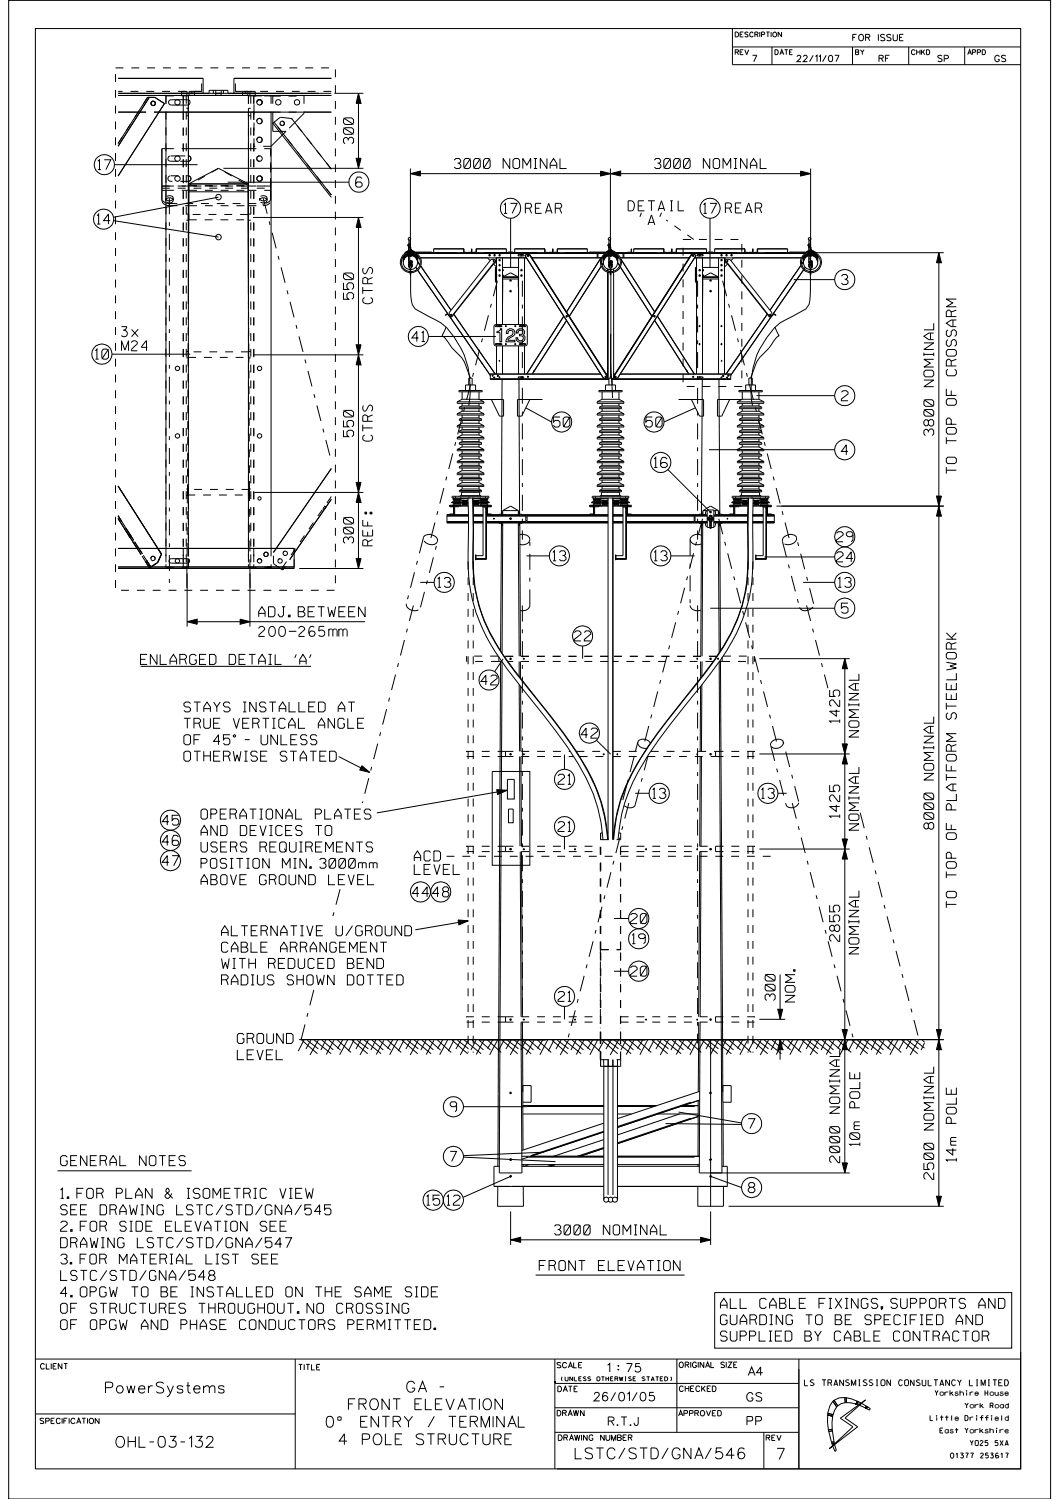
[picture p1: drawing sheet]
<svg xmlns="http://www.w3.org/2000/svg" width="210mm" height="297mm" viewBox="0 0 210 297" stroke-linecap="round" stroke-linejoin="round" font-family="sans-serif">
<defs><g id="words">
<text font-size="2.6" x="98.1" y="67.7">123</text>
<g font-size="2.2">
<text x="80.6" y="275.8">GA -</text>
<text x="20.9" y="276">PowerSystems</text>
<text x="69" y="279.3">FRONT ELEVATION</text>
<text x="23" y="286.8">OHL-03-132</text>
<text x="64.6" y="282.8">0^ ENTRY / TERMINAL</text>
<text x="67.2" y="286.3">4 POLE STRUCTURE</text>
<text x="114" y="289.1">LSTC/STD/GNA/546</text>
<text x="153.9" y="289.2">7</text>
</g>
<g font-size="2">
<text x="19.4" y="33.6">17</text>
<text x="90" y="33.4">3000 NOMINAL</text>
<text x="129.7" y="33.4">3000 NOMINAL</text>
<text x="70.5" y="37.1">6</text>
<text x="124.5" y="41.8">DETAIL</text>
<text x="19.3" y="44.4">14</text>
<text x="99.9" y="42.3">17</text>
<text x="104.1" y="42.3">REAR</text>
<text x="125.5" y="44.6">’A’</text>
<text x="139.4" y="42.3">17</text>
<text x="143.7" y="42.2">REAR</text>
<text x="166.7" y="56.4">3</text>
<text x="18.9" y="71.2">10</text>
<text x="24.1" y="66.7">3x</text>
<text x="24.1" y="69.5">M24</text>
<text x="81.6" y="67.7">41</text>
<text x="166.7" y="79.4">2</text>
<text x="166.7" y="90.1">4</text>
<text x="165.7" y="107.3">29</text>
<text x="109.6" y="111.1">13</text>
<text x="165.7" y="111.3">24</text>
<text x="86.7" y="116.4">13</text>
<text x="166.1" y="116.4">13</text>
<text x="51.2" y="122.2">ADJ. BETWEEN</text>
<text x="166.7" y="121.5">5</text>
<text x="27.9" y="131.6">ENLARGED DETAIL ’A’</text>
<text x="51.3" y="126.1">200-265mm</text>
<text x="113.8" y="127">22</text>
<text x="95.3" y="135.7">42</text>
<text x="36.5" y="141.1">STAYS INSTALLED AT</text>
<text x="36.5" y="144.3">TRUE VERTICAL ANGLE</text>
<text x="36.5" y="147.6">OF 45^ - UNLESS</text>
<text x="115.2" y="146.2">42</text>
<text x="36.5" y="150.8">OTHERWISE STATED</text>
<text x="110.6" y="155.4">21</text>
<text x="129.3" y="158.2">13</text>
<text x="150.9" y="158.2">13</text>
<text x="32.2" y="163.5">45</text>
<text x="32.2" y="167.5">46</text>
<text x="39.8" y="162.3">OPERATIONAL PLATES</text>
<text x="39.8" y="165.5">AND DEVICES TO</text>
<text x="110.6" y="164.8">21</text>
<text x="32.2" y="171.5">47</text>
<text x="39.8" y="168.8">USERS REQUIREMENTS</text>
<text x="39.8" y="172">POSITION MIN. 3000mm</text>
<text x="82.1" y="170.6">ACD</text>
<text x="82.1" y="173.3">LEVEL</text>
<text x="39.8" y="175.3">ABOVE GROUND LEVEL</text>
<text x="81.7" y="177.7">44</text>
<text x="85.7" y="177.7">48</text>
<text x="43.9" y="185.4">ALTERNATIVE U/GROUND</text>
<text x="124.9" y="183">20</text>
<text x="43.9" y="188.6">CABLE ARRANGEMENT</text>
<text x="43.9" y="191.9">WITH REDUCED BEND</text>
<text x="125.3" y="187">19</text>
<text x="43.9" y="195.1">RADIUS SHOWN DOTTED</text>
<text x="124.9" y="193.4">20</text>
<text x="110.6" y="198.4">21</text>
<text x="47" y="206.7">GROUND</text>
<text x="47" y="210">LEVEL</text>
<text x="89.2" y="220.3">9</text>
<text x="148.3" y="223.6">7</text>
<text x="12" y="230.9">GENERAL NOTES</text>
<text x="12" y="237.4">1. FOR PLAN &amp; ISOMETRIC VIEW</text>
<text x="84.5" y="238.8">15</text>
<text x="88.6" y="238.8">12</text>
<text x="148.3" y="236.3">8</text>
<text x="12" y="240.7">SEE DRAWING LSTC/STD/GNA/545</text>
<text x="12" y="243.9">2. FOR SIDE ELEVATION SEE</text>
<text x="109.9" y="244.7">3000 NOMINAL</text>
<text x="12" y="247.2">DRAWING LSTC/STD/GNA/547</text>
<text x="12" y="250.4">3. FOR MATERIAL LIST SEE</text>
<text x="106.8" y="251.8">FRONT ELEVATION</text>
<text x="12" y="253.7">LSTC/STD/GNA/548</text>
<text x="12" y="256.9">4. OPGW TO BE INSTALLED ON THE SAME SIDE</text>
<text x="12" y="260.2">OF STRUCTURES THROUGHOUT. NO CROSSING</text>
<text x="12" y="263.4">OF OPGW AND PHASE CONDUCTORS PERMITTED.</text>
<text x="142.8" y="259.2">ALL CABLE FIXINGS, SUPPORTS AND</text>
<text x="142.8" y="262.5">GUARDING TO BE SPECIFIED AND</text>
<text x="142.8" y="265.7">SUPPLIED BY CABLE CONTRACTOR</text>
</g>
<g font-size="1.7">
<text x="120.4" y="271.9">1 : 75</text>
<text x="148.3" y="272.5">A4</text>
<text x="117.7" y="277.6">26/01/05</text>
<text x="148" y="277.6">GS</text>
<text x="120.5" y="282.4">R.T.J</text>
<text x="148" y="282.4">PP</text>
</g>
<g font-size="1.3">
<text x="168.9" y="8.1">FOR ISSUE</text>
<text x="149.1" y="12.2">7</text>
<text x="157.9" y="12.2">22/11/07</text>
<text x="174.2" y="12.2">RF</text>
<text x="185.8" y="12.2">SP</text>
<text x="197.1" y="12.2">GS</text>
</g>
<text font-size="1.2" x="159.4" y="274.5">LS TRANSMISSION CONSULTANCY LIMITED</text>
<g font-size="1.1">
<text x="8" y="271.3">CLIENT</text>
<text x="110.4" y="271">SCALE</text>
<text x="110.5" y="275.7">DATE</text>
<text x="134.6" y="271">ORIGINAL SIZE</text>
<text x="134.6" y="275.7">CHECKED</text>
<text x="110.4" y="280.5">DRAWN</text>
<text x="134.5" y="280.6">APPROVED</text>
<text x="8" y="282.1">SPECIFICATION</text>
<text x="110.6" y="285.4">DRAWING NUMBER</text>
<text x="151.8" y="285.4">REV</text>
</g>
<g font-size="1">
<text x="145.7" y="7.3">DESCRIPTION</text>
<text x="145.7" y="10.8">REV</text>
<text x="153.5" y="10.8">DATE</text>
<text x="169.5" y="10.8">BY</text>
<text x="180.6" y="10.8">CHKD</text>
<text x="191.7" y="10.8">APPD</text>
<text x="184.3" y="281.5">Little Driffield</text>
<text x="185.2" y="276.5">Yorkshire House</text>
<text x="191.2" y="279">York Road</text>
<text x="186.2" y="283.9">East Yorkshire</text>
<text x="192.2" y="286.4">YO25 5XA</text>
<text x="188.3" y="288.9">01377 253617</text>
</g>
<text font-size=".8" x="111.1" y="273.6">(UNLESS OTHERWISE STATED)</text>
</g></defs>
<g fill="none" stroke="#000" stroke-width=".2">
<path d="M1.7 .1h206.4v296.9h-206.4zM7 5.7h195.2v285.3h-195.2zM23.4 18.5h18M23.4 18.9h42.2M23.4 15.5h16.8v3M29.6 19.3l-6.2 9.7M30.7 19.3l1.9 1.2M30.7 19.3h-1.5l-5.8 9.1M33.6 19.9l.3-.1h3.3a.53 .53 0 0 1 .5 .5 .53 .53 0 0 1-.5 .5h-3.3a.54 .54 0 0 1-.5-.3 .54 .54 0 0 1 .2-.6zM34.7 20a.54 .54 0 0 1 .8-.1 .54 .54 0 0 1 0 .7l-.3 .2h-.2l-.3-.2zM36 18.5h1zM36 18.9h1z"/>
<path d="M37.3 19.8v1M37.4 18.5h1.1zM37.4 18.9h1.1zM41.4 18.5v-.6h3.8v.6M41.4 18.5h3.8M42.7 18.9h1.1zM45.2 18.5h20.4M48 18.5h1.1zM48 18.9h1.1zM49.5 18.5h1.1zM49.5 18.9h1.1zM65.6 15.5h-19.3v3"/>
<path d="M66.2 18.5h5.8M71 18.5v14.8M145.1 9.3h57.1M145.1 5.7v7.1h57.1M152.9 9.3v3.5M168.9 9.3v3.5M180 9.3v3.5M191.1 9.3v3.5M22.7 32.6h16.4M23.4 22.2h4M30 20.3a.42 .42 0 0 0 0 .5 .42 .42 0 0 0 .5 .1M30 20.3a.43 .43 0 0 0 .1 .5 .43 .43 0 0 0 .6-.1"/>
<path d="M30.1 20.1l-.1 .2M30.1 20.1a.45 .45 0 0 1 .6 .1 .45 .45 0 0 1 0 .5M30.1 20.1a.44 .44 0 0 0-.1 .6 .44 .44 0 0 0 .5 .2M30.7 20.7l-.2 .2M31.5 22.2h34.1M32.1 36.9v2.8a1.04 1.04 0 0 0 .8 .9M32.1 36.9v.8h.8M32.1 36.9h.8M32.6 20.5l-9.2 14.4M32.6 20.5h.1M32.9 39.5v.4M32.9 29.5h-.8v7.4"/>
<path d="M32.9 22.2v86.5M33.8 34.8h.1M33.8 35.9h.1M37.3 34.8a.55 .55 0 0 1 .5 .6 .55 .55 0 0 1-.5 .5M37.3 30.9a.53 .53 0 0 1 .5 .5 .53 .53 0 0 1-.5 .6M37.3 22.9v-.7v86.5M37.3 36.9h.1M37.3 29.5h11.9M37.3 37.7h.1M37.4 36.4l5.9-3.1 5.9 3.1zM37.4 38h11.8M37.4 38v5.6"/>
<path d="M43.3 39.1l-20.8 3.9M44.3 33.3h27.7M45.1 36.1h24M49.1 38v5.6M49.2 36.9h.1M49.2 37.7h.1M49.2 22.2v86.5M53.7 22.2v86.5M54 22.2v3.8h1.3M54.3 24.2l11.3 14.4M54.3 24.2l-.3 .2 11.6 14.7M54.3 24.2l1.2-1 2.3 .3 7.8 10"/>
<path d="M55.9 26.8l-2.2 2.2M60.2 22.2v.3l-1.8 1.8M68.1 25.6l.3-.3h1.3l.3 .3v.7l-.3 .3h-1.3l-.3-.3zM68.1 25.3l1.9 1.3M68.1 23.4l1.9 1.3M68.4 28.5l-.3-.3v-.7l.3-.2h.3l.3 .2 .3-.3h.4l.3 .3v.7l-.3 .3M68.4 23.4h1.3l.3 .3v.6l-.3 .4h-1.3l-.3-.4v-.6zM69 27.5v.3M81.3 34.4h79.3M81.3 33.4v17.5M120.9 33.4v17.5M160.6 33.4v18.3"/>
<path d="M22.5 43.7l20.8 3.3M37.3 42.4v1.2zM37.3 40.8h.1M37.4 43.6l-.1 15M37.4 43.5v.1M49.1 43.5v.1M49.1 43.6l.1 15M49.1 40.8h.1M50.1 43.1h21.9M68.1 58v1.3h1l-.4-.3v-.7l.4-.3h.6l.3 .3v.7l-.3 .3M68.1 56v1.4h1l-.4-.4v-.6l.4-.4h.6l.3 .4v.6l-.3 .4M68.1 54.4l.3-.3h1.3l.3 .3v.7l-.3 .3h-1.3l-.3-.3z"/>
<path d="M68.1 54.1l1.9 1.3M71 43.1v69.5M71.9 56.9v1.3M71.9 57.6h1.9M72 53.1l-.1 .1a.75 .75 0 0 0 .4 1.1l.3-.2 .4-.9 .4-.2a.75 .75 0 0 1 .2 1.3M72.2 59a.69 .69 0 0 0-.3 .8 1.2 1.2 0 0 0 1.9-.2v-.4l-.4-.2M72.8 55.4v-.3l-.4-.1-.5 .1v1.1h1.9M72.8 55.4v.8M73.8 55l-1 .4M79.9 52a1.37 1.37 0 0 0 1.4 1.4M79.9 51.8v.1M79.9 51.4v.2"/>
<path d="M79.9 51.3h.1M79.9 50.7v.3zM79.9 51v.1M79.9 51h.1M79.9 52h.1M79.9 51.8h.1M79.9 51.6h.1M79.9 51.4h.1M79.9 51.6v.1M80 50.7l-.1 .6M80.3 50.4l-.3 .5-.1 .5M80.4 50.4l-.3 .3-.2 .7"/>
<path d="M80.7 50l.1 .2M80.7 50a2.09 2.09 0 0 0-1.4 2.2 2.09 2.09 0 0 0 2 1.8M80.7 50h.1M80.8 50.1h.1zM80.8 50.2a1.88 1.88 0 0 0-1.3 2 1.88 1.88 0 0 0 1.8 1.6M80.8 50.1l.2-.2 .1 .2-.1 .1zM80.9 50.3h.1v.2l-.2-.1zM80.9 48.8l-.1-.2a.26 .26 0 0 1 .4-.2 .26 .26 0 0 1 0 .4v.2M80.9 50.7a1.33 1.33 0 0 0-1 1.3M80.9 50.6a1.33 1.33 0 0 0-1 1.4M80.9 50.5a1.33 1.33 0 0 0-1 1.3M80.9 50.3a1.33 1.33 0 0 0-1 1.3"/>
<path d="M80.9 50.2a1.33 1.33 0 0 0-1 1.4M80.9 49.9l-.2 .1M80.9 49.9l-.3 .1M80.9 49.7l-.8 .6M80.9 51.3h.3M80.9 49.1l.2-.1 .1 .1M80.9 49.1v2.2M80.9 51.8h.1M80.9 51.9h.8M80.9 51.3v.8M80.9 52.3v.4M81 52.7l.1 .1"/>
<path d="M81 49l.2 .1M81 49l-.1 .1M81 48.8h.2v.2M81 48.8v.2M81 48.8h-.1M81 48.8h.1M81 50.3h-.2l1 .1-.2-.1M81 50.4l-.2 .1h1l-.3-.1M81 50.3l.1 .2zM81 50.1l-.2-.1h1l-.3 .1M81 50.1h.2zM81 50l.1 .2z"/>
<path d="M81 47.5v.8M81 51.8h.2M81 51.8v.2M81.1 50.3h-.2h.9h-.2M81.1 50.4l-.2 .1h.9l-.2-.1M81.1 50.3v.1zM81.1 50.1l-.2-.1 .9-.1-.2 .2M81.1 52.9l.1 .2M81.1 52.9a.25 .25 0 0 1 .3-.3 .25 .25 0 0 1 0 .5M81.1 52.9v-.4a.25 .25 0 0 1 .2-.3 .25 .25 0 0 1 .3 .3v.4M81.1 52.9a.25 .25 0 0 1 .2-.3 .25 .25 0 0 1 .3 .3M81.1 51.8v.2"/>
<path d="M81.1 50.3l-.1-.1 .7 .1h-.2M81.1 50.4l-.1 .1h.7l-.2-.1M81.1 50.1l-.1-.2h.7l-.2 .2M81.1 50.2h-.1h.7h-.2M81.1 50.3h.5h-.1M81.1 50.4v.1h.5l-.1-.1M81.1 50.1v-.1h.5l-.1 .1M81.1 50.2h.5h-.1M81.1 51.9h.1M81.1 51.8h.1M81.2 50.4h-.1h.4M81.2 50.1h-.1h.4"/>
<path d="M81.2 50.6h-.1h.2M81.2 50.5l.1-.1 .1 .1M81.2 50.6v.1l.2-.1M81.2 50.5v.2l.2-.2M81.2 50.6l.1 .1M81.2 52.3h-.1h.2M81.2 52.3l.1 .1M81.2 52.2l.1 .2M81.2 51.7h.3M81.2 50.6a1.39 1.39 0 0 1 1.5 1.4M81.2 50.6a1.45 1.45 0 0 1 1.5 1.4M81.2 50.4a1.45 1.45 0 0 1 1.5 1.4"/>
<path d="M81.2 50.2a1.39 1.39 0 0 1 1.5 1.4M81.2 50.2a1.45 1.45 0 0 1 1.5 1.4M81.2 49.1v2.2M81.2 50l.5 .2M81.2 49.6l.1 .2 .4 .2M81.2 48.9l.1-.2a.22 .22 0 0 0-.2-.3 .22 .22 0 0 0-.3 .3l.2 .3M81.2 50.6h.1M81.2 49v.1M81.2 50.5v.1M81.2 51.3v.7M81.2 52.2v.1M81.2 50.5h.2"/>
<path d="M81.2 50h.1M81.2 51.8h.5M81.2 51.7h.5M81.2 49.1h.1M81.2 50.2l.2 .1zM81.2 50.4h.2v.1l-.1 .1zM81.2 49.6l.1-.1 .1 .2-.1 .1zM81.2 49.7l.2 .1zM81.2 49.6l.7 .2 .5 .3-.5-.3zM81.2 49h.2v.6h.2M81.2 47.5v.9M81.2 53.1h.1"/>
<path d="M81.2 53.1l-.1-.2 .2-.2 .2 .2-.1 .2M81.2 49.4h.4M81.2 49.1v.5M81.3 49.6v.1l.1-.1v.9l-.1-.2v.2zM81.3 49.7l-.1-.1v.9l.1-.2M81.3 49.8l-.1-.1v.7l.1-.5M81.3 50.2l.1 .1zM81.3 54.3v.2v-.2M81.3 54.3h.1M81.3 53.1v1.2M81.3 49.9v.4v-.1M81.3 50.5v.1"/>
<path d="M81.3 50.5l-.1 .1M81.3 50.5l.2 .1M81.3 50.5l.1 .1M81.3 50.6v.1M81.3 52.1v.2M81.3 52.1l-.1 .2M81.3 52.1l-.1 .1M81.3 52.3h.2M81.3 52.1l.2 .2M81.3 52.1l.1 .1M81.3 52.3v.1M81.3 52.1v.3"/>
<path d="M81.3 50.5h.1M81.3 52.1h.1M81.3 52.4h.1M81.3 49.8l.7 .2-.6-.2M81.4 49.8l.1-.1v.7l-.1-.5M81.4 49.7v-.1v.9v-.2M81.4 49.5h.1M81.4 52.2l.1 .1M81.4 52.2l-.1 .2M81.4 53.1h-.1M81.4 50.6h.1M81.4 49.5v.1h.2"/>
<path d="M81.4 50.5v.1M81.4 51.9v.1M81.4 51.9h.2M81.4 53.1h.1M81.5 50.3l.1 .2zM81.5 50l.1 .2zM81.5 50.6h-.2M81.5 50.6l-.2 .1M81.5 52.3l-.2 .1M81.5 51.9v.3M81.5 52.7h.1M81.6 49.6v.1"/>
<path d="M81.6 52.1v-.1h-.6v.1l.1-.1v.2M81.6 52v.1M81.6 52.9l-.2 .2M81.6 49.6h.1M81.6 49.4v.2M81.6 52.1v.1M81.6 49.4l-.2 .1M81.6 50.2l.2-.1-1 .1h1h-.2M81.6 50.3h.2v.2l-.2-.1zM81.6 49.9l.2 .3-.2-.1zM81.6 52.7v.1M81.6 52.2v.7"/>
<path d="M81.7 51.8v.1M81.7 52.2h-.7l.1 .7M81.7 51.7v.1M81.7 51.9v.2M81.7 52.3v.4M81.7 50v.2M81.7 50.2h.2M81.7 50h.2M81.9 50v.2M81.9 50.2h.3M81.9 50l.3 .1M82 50.2l.2 .1z"/>
<path d="M82.2 50.2a1.88 1.88 0 0 1 1 2.2 1.88 1.88 0 0 1-1.9 1.4M82.2 50.3l.5 .7v.4M82.2 50.1v.1M82.2 50.1a2.08 2.08 0 0 1 1.2 2.3 2.08 2.08 0 0 1-2.1 1.6M82.4 52.9l.2 .4M82.4 50.4l.3 .9M82.5 50.2h37.3M82.6 50.5l.1 .5M82.7 50.5v.5M82.7 50.2h.3zM82.7 52a1.45 1.45 0 0 1-1.4 1.4v2.1a15.3 15.3 0 0 0 .4 4.9l.5 .8 2.7 1.5a9.8 9.8 0 0 1 5.1 4.2 17.2 17.2 0 0 1 2.9 13.5M82.7 51.8v.1"/>
<path d="M82.7 51.4v.2M82.7 51.3h.1M82.7 51v.1M82.7 51.8l.5 .7M82.7 51l.3 .1M82.7 52h.1M82.7 51.8h.1M82.7 51.6h.1M82.7 51.4h.1M82.7 51.6v.1M83.3 52.7l6 8.8M84.9 50.2h.3z"/>
<path d="M85.5 50.1v-.2h-3.1v.2h18.3M85.9 50.1v-.8h6v.7l.5 .1M86.3 50.1h.3zM86.3 50.2h.3zM86.8 50.1h.2zM86.8 50.2h.2zM91.3 50.2h.3zM91.7 50.2h.3zM91.8 49.3v.8M92.7 50.1l.7-.1v-.7l.1 .8M93 50.2h.2zM93.8 50.1l.5-.1v-.7h6v.8"/>
<path d="M94.3 50.2h.3zM94.4 49.3v.8M94.6 50.2h.3zM96.6 51.1l.5 .5M96.9 50.5l.1-.1 .1 .2-.2 .1zM97.8 51.6l.1 .1-.1 .1-.2-.1zM97.8 52.3l.6 .6M98.2 55v.2h.2M98.2 55v.8l.2 .2M98.2 55h.2M98.2 51.6l.1 .1-8.9 11.1M98.2 51.6l-8.8 11.2"/>
<path d="M98.2 51.6l-.3-.3-.6 .1-8.3 10.6 .1 .6 .3 .2M98.3 51.1v1h-.4M98.4 53h-.2v2M98.4 51.1v13.2M98.6 54.4h.1M98.6 54.7h.1M99.2 50.1h.3zM99.2 50.2h.3zM99.6 54.4l.1 .2-.1 .1M99.6 53.4l.1 .1-.1 .2M99.6 51.3v-.2v13.2M99.6 56.5v.3z"/>
<path d="M99.6 54.9l1.6-.9 1.5 .9zM99.6 55.3h3.1M99.6 55h.1M99.6 53h3.1M99.6 55.2h.1M99.6 56h.1M99.6 56.5v.3M99.6 54.9h3.1M99.6 50.1h.3zM99.6 50.2h.3zM99.6 55.3v1.2M99.6 56.8h.1"/>
<path d="M99.6 56.8v4M100.7 50.1h.9M100.7 50.1v-.2h.9v.2M101 50.2h.3zM101.2 43.3v9.7M101.6 50.1h18.4M102 50.1v-.8h6v.7l.5 .1M102.4 50.1h.3zM102.4 50.2h.3zM102.6 50.5l1.1-.1 .1 .2-1.1 .1zM102.7 56.5v.3M102.7 55.3v1.2"/>
<path d="M102.7 56.8h.1M102.7 56h.1M102.7 50.5v.2M102.7 51.1v13.2M102.7 55h.1M102.7 55.2h.1M102.8 50.1h.3zM102.8 50.2h.3zM103.9 51.1v13.2M104 50.6l.3 .5h-21M104.5 50.7h.1M104.6 50.5l.1 .2h-.2"/>
<path d="M104.6 50.5l-.1 .2M104.7 50.5l-.1 .2h-.1M104.8 50.3l15.5 24.2M104.9 50.3l15.4 24.1v.4l-.7 .2-15.6-24.4M104.9 50.3h-.4l-.5 .3M105.4 51.1h13.8M107.3 50.2h.3zM107.8 50.2h.2zM107.9 49.3v.8M108.8 50.1l.7-.1v-.7h.1v.8M109 50.2h.3zM109.8 50.1l.6-.1v-.7h6v.8"/>
<path d="M110.3 50.2h.3zM110.4 49.3v.8M110.7 50.2h.3zM115.3 50.1h.2zM115.3 50.2h.2zM115.6 50.1h.3zM115.6 50.2h.3zM116.7 50.1v-.2h3.2v.2M117 50.2h.3zM118.3 50.7v.4M118.3 50.2v.5M118.3 50.7h.2"/>
<path d="M118.5 50.7v.4M118.5 50.2v.5M119.1 51.1l-6.8 10.7M119.1 52.7l-6.3 9.9M119.3 50.2h.3zM119.5 52a1.37 1.37 0 0 0 1.4 1.4M119.5 51.8v.1M119.5 51.6v.1M119.5 51.4v.2M119.5 51.3h.1M119.5 52.1l-.3 .4M119.5 52h.1"/>
<path d="M119.5 51.8h.1M119.5 51.6h.1M119.5 51.4h.1M119.6 50.7l-.1 .5M119.6 51l-.2 .1M119.7 50.7l-.2 .6M120 50.4l-.4 .6-.1 .4M120 50.4l-.3 .4-.2 .6M120.3 50l.1 .2M120.3 50a2.1 2.1 0 0 0-1.3 2.2 2.1 2.1 0 0 0 1.9 1.8M120.3 50h.1M120.4 53.3v.4"/>
<path d="M120.4 53.9v21.1h.2M120.4 50.1l.2-.2 .1 .2-.1 .1zM120.4 50.1h.2zM120.4 50.2a1.87 1.87 0 0 0-1.2 2 1.87 1.87 0 0 0 1.7 1.6M120.5 53.3v.4M120.5 53.9v21.1M120.5 50.3h.1v.2l-.2-.1zM120.5 50.1h.9l-.2 .1h.1zM120.5 48.7a.21 .21 0 0 1 .2-.3 .21 .21 0 0 1 .2 .3M120.5 48.8a.26 .26 0 0 1 0-.4 .26 .26 0 0 1 .4 0 .26 .26 0 0 1 0 .4M120.5 48.7l.1 .4M120.6 50.7a1.43 1.43 0 0 0-1.1 1.3"/>
<path d="M120.6 50.6a1.43 1.43 0 0 0-1.1 1.4M120.6 50.5a1.43 1.43 0 0 0-1.1 1.3M120.6 50.3a1.43 1.43 0 0 0-1.1 1.3M120.6 50.2a1.43 1.43 0 0 0-1.1 1.4M120.6 49.9l-.3 .1M120.6 49.7l-.9 .6M120.6 52.8l.1 .1M120.6 51.3h.2M120.6 49.1l.1-.1 .1 .1M120.6 49.1v2.2M120.6 49l.2-.1v.2M120.6 49v.1"/>
<path d="M120.6 48.8v.2M120.6 48.8h.2M120.6 48.8h.1M120.6 51.9h.7M120.6 51.8h.1M120.6 51.3v.8M120.6 50.3l.1 .2zM120.6 50.1h.2zM120.6 50l.1 .2zM120.6 52.7v.1M120.6 47.5v.8M120.6 48.8v.1"/>
<path d="M120.7 50.3h-.2l.9 .1-.2-.1M120.7 50.4l-.2 .1h.9l-.3-.1M120.7 50.4l-.2 .1h.9l-.2-.1M120.7 50.3l.1 .1h-.1zM120.7 50.1l-.2-.1 .9-.1-.2 .2M120.7 50.1l-.2-.1h.9l-.3 .1M120.7 52.9l.1 .2M120.7 52.9a.25 .25 0 0 1 .2-.3 .25 .25 0 0 1 .3 .3M120.7 52.9v-.4a.25 .25 0 0 1 .2-.3 .25 .25 0 0 1 .3 .3v.4M120.7 51.8l.1 .2M120.7 52.8h-.1M120.7 50.4l-.1 .1h.7l-.2-.1"/>
<path d="M120.7 50.1l-.1-.2h.7l-.2 .2M120.7 50.2h-.1h.7h-.2M120.7 52v.2zM120.7 52.1l-.1-.1h.7l-.1 .1M120.8 51.9h.1M120.8 50.4h-.1h.5h-.1M120.8 50.3h-.1h.5h-.1M120.8 50.1h-.1h.5h-.1M120.8 50.1l-.1-.1h.5l-.1 .1M120.8 50.6h.1M120.8 50.5l.1-.1 .2 .1M120.8 50.6l.1 .1 .2-.1"/>
<path d="M120.8 50.5l.1 .2 .2-.2M120.8 50.6l.1 .1M120.8 52.3h.1M120.8 52.3l.1 .1M120.8 52.2l.1 .2M120.8 51.7h.3M120.8 50.6a1.39 1.39 0 0 1 1.6 1.4M120.8 50.6a1.45 1.45 0 0 1 1.6 1.4M120.8 50.2a1.39 1.39 0 0 1 1.6 1.4M120.8 49.1h.1M120.8 49.1v2.2M120.8 48.8v.2"/>
<path d="M120.8 50l.6 .2M120.8 49.6l.1 .2 .5 .2M120.8 50.5h.3M120.8 49v.1M120.8 50.5v.1M120.8 51.3v.5M120.8 51.9v.1M120.8 52.2v.1M120.8 51.8h-.2v.2M120.8 51.8h.5M120.8 51.7h.6M120.8 50.2l.3 .1z"/>
<path d="M120.8 50.4h.3v.1l-.1 .1zM120.8 49.6l.2-.1 .1 .2-.1 .1zM120.8 49.7l.3 .1zM120.8 50h.1M120.8 49.6l.8 .2 .4 .3-.5-.3zM120.8 53.1h.3M120.8 53.1v-.2l.1-.2 .2 .2v.2M120.9 49.7l-.1-.1v.9l.1-.2M120.9 49.8l-.1 .6 .1-.2M120.9 50.2l.1 .1zM120.9 50.2l.2 .1zM120.9 54.3v.2l.1-.2"/>
<path d="M120.9 49h.1v.6h.2M120.9 49v.1M120.9 48.8v.2M120.9 47.5v.9M120.9 54.3h.1M120.9 49.4h.3M120.9 49.1v.5M120.9 53.1v1.2M120.9 48.7l-.1 .2M120.9 49.7v-.1v.9v-.2M120.9 49.9v.4v-.1M120.9 50.5v.1"/>
<path d="M120.9 50.5l-.1 .1M120.9 50.5l.2 .1M120.9 50.6v.1M120.9 52.1v.2M120.9 52.1l-.1 .2M120.9 52.1l-.1 .1M120.9 52.3h.2M120.9 52.1l.2 .2M120.9 52.1l.2 .1M120.9 52.3v.1M120.9 52.1v.3M120.9 50.5h.1"/>
<path d="M120.9 52.1h.1M120.9 52.4h.1M121 49.9v.4v-.1M121 49.7v-.1v.9l.1-.9-.1 .3M121 49.9l.1 .4-.1-.1M121 49.8l.6 .2zM121 53.1v1.2M121 49.5h.1M121.1 49.8v.6v-.2M121.1 52.2v.1M121.1 52.2l-.2 .2M121.1 50.6h.1"/>
<path d="M121.1 49.5v.1h.1M121.1 50.5v.1M121.1 51.9v.1M121.1 51.9h.1M121.1 53.1h.1M121.1 50.4l.1 .1h-.5a1.37 1.37 0 0 1 1.7 1.3M121.1 50.2h.1h-.5h.1a1.58 1.58 0 0 1 1.6 1.4M121.1 50.6h-.2M121.1 50.6l-.2 .1M121.1 52.3l-.2 .1M121.1 50.3h.2h-.8h.9h-.2M121.1 50.3l.1 .2z"/>
<path d="M121.1 50l.1 .2zM121.1 51.9v.3M121.1 52.7h.1M121.2 50.3l.1 .2zM121.2 50l.1 .2zM121.2 52.9l-.1 .2M121.2 52v.1M121.2 49.6h.1M121.2 49.4l-.1 .1M121.2 49.4v.2M121.2 52.1v.1M121.2 49.6l.1 .1"/>
<path d="M121.3 50.3l.2 .1-.1 .1-.2-.1zM121.3 49.9l.2 .2-.1 .1-.2-.1zM121.3 52.7l-.1 .1M121.3 52.2l-.1 .7M121.3 51.8v.1M121.3 52.2h-.7v.6M121.3 51.7v.1M121.3 51.9v.2M121.3 52.3v.4M121.4 50v.2M121.4 50.2h.2M121.4 50h.2"/>
<path d="M121.6 50v.2M121.6 50.2h.2M121.6 50l.3 .1M121.6 54v21h-.3M121.6 53.3v.5M121.6 50.2l.2 .1zM121.8 50.2a1.87 1.87 0 0 1 1.1 2.2 1.87 1.87 0 0 1-1.9 1.4M121.8 50.3l.4 .4 .2 .7M121.8 50.3a1.32 1.32 0 0 1 .6 1.1M121.9 50.1l-.1 .1M121.9 50.1a2.08 2.08 0 0 1 1.2 2.3 2.08 2.08 0 0 1-2.1 1.6M122 50.1h18.3"/>
<path d="M122.1 50.4l.3 .9M122.1 50.2h37.4M122.3 50.5l.1 .5M122.3 50.1h.3zM122.3 50.2h.3zM122.4 52a1.37 1.37 0 0 1-1.4 1.4v18.1l.4 7.4M122.4 51.8v.1M122.4 51.6v.1M122.4 51.4v.2M122.4 51.3h.1M122.4 51v.2M122.4 51l.3 .1"/>
<path d="M122.4 52.1l.4 .6M122.4 52h.1M122.4 51.8h.1M122.4 51.6h.1M122.4 51.4h.1M122.9 52.9l6.2 9.7M122.9 51.1h13.7M123 51.3l6.7 10.5M123.4 50.7v.4M123.4 50.2v.5M123.4 50.7h.2M123.6 50.7v.4"/>
<path d="M123.6 50.2v.5M124.3 50.1l.7-.1v-.7l.1 .8M124.6 50.2h.3zM125.5 50.1v-.8h6.1v.7l.5 .1M126 50.1h.3zM126 50.2h.3zM126.4 50.1h.3zM126.4 50.2h.3zM127.1 42.2l-.3 .8M130.9 50.2h.3zM131 42.2l-.3 .8M131.3 50.2h.3z"/>
<path d="M131.5 49.3v.8M132.4 50.1l.6-.1v-.7h.2v.8M132.6 50.2h.3zM133.4 50.1l.6-.1v-.7h6v.8M133.9 50.2h.3zM134 49.3v.8M134.3 50.2h.3zM137.1 50.3l-15.4 24.2M137.2 50.6v.1h.2M137.2 50.6h.1M137.3 50.5l.1 .1v.1M137.3 50.5l-.1 .2h.2"/>
<path d="M137.3 50.5l-.1 .1M137.4 50.3l.5 .3M137.5 50.3h-.5l-15.3 24.1v.4l.7 .2M137.8 55v.8l.2 .2M137.8 55v.2h.2M137.8 55h.2M137.9 50.6l-15.6 24.4M137.9 50.6h.1M137.9 50.6l-.3 .5h21.2M138 53h-.2v2M138 51.1v23M138.2 50.5l.9-.1 .2 .2-.1 .1h-1z"/>
<path d="M138.2 54.4h.1M138.2 54.7h.1M138.8 50.1h.3zM138.8 50.2h.3zM139.2 54.4l.1 .2-.1 .1M139.2 53.4l.1 .1-.1 .2M139.2 51.3v-.2v23M139.2 56.5v.3zM139.2 55h.1M139.2 53h3.2M139.2 55.2h.1M139.2 56h.1"/>
<path d="M139.2 50.5v.2M139.2 56.5v.3M139.2 54.9h3.2M139.2 50.1h.3zM139.2 50.2h.3zM139.2 54.9l1.6-.9 1.6 .9zM139.2 55.3h3.2M139.2 56.8h.1M139.2 56.8v4M139.2 54.9v1.6M140.3 50.1v-.2h1v.2M140.3 50.1h1"/>
<path d="M140.6 50.2h.3zM140.7 43.3v9.7M141.3 50.1h18.3M141.6 50.1v-.8h6v.7l.5 .1M142.1 50.1h.3zM142.1 50.2h.3zM142.4 56.5v.3M142.4 51.1v23M142.4 55h.1M142.4 55.2h.1M142.4 56h.1M142.4 50.1h.3z"/>
<path d="M142.4 50.2h.3zM143.5 51.1v23M143.7 51.1v1h.3M143.7 51.6l8.9 11.2M143.7 51.6l.3-.3 .6 .1 8.3 10.6v.6l-.3 .2M144.1 51.6l.2 .1-.2 .1zM144.1 52.3l-.6 .6M145.3 51.1l-.5 .5M147 50.2h.3zM147.4 50.2h.3zM147.5 49.3v.8M148.4 50.1l.7-.1v-.7h.1v.8"/>
<path d="M148.7 50.2h.3zM149.5 50.1l.5-.1v-.7h6v.8M149.9 50.2h.3zM150.1 49.3v.8M150.4 50.2h.2zM154.9 50.1h.3zM154.9 50.2h.3zM155.3 50.1h.3zM155.3 50.2h.3zM156.4 50.1v-.2h3.1v.2M156.7 50.2h.3zM157.3 55.4h8"/>
<path d="M158.7 52.6l-6.1 8.9M158.9 50.2h.3zM159.2 52a1.37 1.37 0 0 0 1.3 1.4M159.2 51.8v.1M159.2 51.6v.1M159.2 51.4v.2M159.2 51.3h.1M159.2 51v.1M159.2 51.9l-.4 .5M159.2 52h.1M159.2 51.8h.1M159.2 51.6h.1"/>
<path d="M159.2 51.4h.1M159.2 50.7v.3zM159.2 53.5l-14.4 20.9M159.2 51l-.2 .1M159.3 50.7l-.1 .6M159.5 53l-.2 .2M159.6 50.4l-.3 .5-.1 .5M159.7 50.4l-.4 .4-.1 .6M160 50v.2M160 50a2.1 2.1 0 0 0-1.4 2.2 2.1 2.1 0 0 0 1.9 1.8M160 50.1l.3-.2v.2v.1zM160 50.1h.2z"/>
<path d="M160 50.2a1.87 1.87 0 0 0-1.2 2 1.87 1.87 0 0 0 1.7 1.6M160.1 50.3l.2 .1v.1l-.3-.1zM160.1 48.7a.21 .21 0 0 1 .2-.3 .21 .21 0 0 1 .2 .3M160.1 48.8a.26 .26 0 0 1 0-.4 .26 .26 0 0 1 .4 0 .26 .26 0 0 1 0 .4M160.1 48.7l.1 .4M160.2 50.7a1.43 1.43 0 0 0-1 1.3M160.2 50.6a1.43 1.43 0 0 0-1 1.4M160.2 50.5a1.43 1.43 0 0 0-1 1.3M160.2 50.3a1.43 1.43 0 0 0-1 1.3M160.2 50.2a1.43 1.43 0 0 0-1 1.4M160.2 49.9l-.2 .1M160.2 49.9l-.3 .1"/>
<path d="M160.2 49.7l-.4 .2-.4 .4M160.2 51.3h.3M160.2 49.1l.1-.1 .2 .1M160.2 49.1v2.2M160.2 49l.3 .1M160.2 49v.1M160.2 48.8v.2M160.2 48.8h.3M160.2 48.8h.1M160.2 51.9h.7M160.2 51.3v.8M160.2 52.3v.4"/>
<path d="M160.2 51.8h.1M160.3 50.3v.2zM160.3 50v.2zM160.3 52.7v.1M160.3 47.5v.8M160.3 52h.6l-.1 .1M160.3 52v.1M160.3 51.8h.1M160.3 51.8v.2M160.3 50.3h-.2l1 .1-.2-.1M160.3 50.4l-.2 .1h1l-.3-.1M160.3 50.1l-.2-.1h1l-.3 .1"/>
<path d="M160.3 50.1h.1zM160.3 50.1h26.7M160.3 50.3h-.2h.9h-.1M160.3 50.4l-.2 .1h.9l-.1-.1M160.3 50.3l.1 .1zM160.3 50.1l-.2-.1 .9-.1-.1 .2M160.3 52.9l.2 .2M160.3 52.9a.25 .25 0 0 1 .3-.3 .25 .25 0 0 1 .3 .3M160.3 52.9v-.4a.25 .25 0 0 1 .3-.3 .25 .25 0 0 1 .3 .3v.4M160.3 52.1v.1M160.4 50.3h-.2h.7h-.1M160.4 50.4l-.2 .1h.7l-.1-.1"/>
<path d="M160.4 50.1l-.2-.2h.7l-.1 .2M160.4 50.2h-.2h.7h-.1M160.4 51.8v.4M160.4 51.8h.1M160.4 51.9h.1M160.4 50.4h.5h-.2M160.4 50.3h-.1h.6h-.2M160.4 50.4l-.1 .1h.6l-.2-.1M160.4 50.1h.5h-.2M160.4 50.1l-.1-.1h.6l-.2 .1M160.4 50.2h-.1h.6h-.2M160.4 50.6h.2"/>
<path d="M160.4 50.6l.2 .1M160.4 52.3h.2M160.4 52.3l.2 .1M160.4 49.9l.6 .3M160.4 49.6l.3 .3 .3 .1M160.4 50.6h.1M160.4 51.9v.1M160.5 50.4h.2v.1l-.1 .1zM160.5 49.6l.1-.1 .1 .2-.1 .1zM160.5 50.5l.1-.1 .1 .1M160.5 50.6v.1l.2-.1M160.5 50.5v.2l.2-.2"/>
<path d="M160.5 52.2l-.1 .1M160.5 52.2l.1 .2M160.5 51.7h.3M160.5 50.6a1.38 1.38 0 0 1 1.5 1.4M160.5 50.6a1.45 1.45 0 0 1 1.5 1.4M160.5 50.4a1.45 1.45 0 0 1 1.5 1.4M160.5 50.2a1.38 1.38 0 0 1 1.5 1.4M160.5 50.2a1.45 1.45 0 0 1 1.5 1.4M160.5 49.6l.7 .2 .4 .3M160.5 53.1l-.1-.2 .2-.2 .2 .2-.1 .2M160.5 53.1h.1M160.5 49.1v2.2"/>
<path d="M160.5 48.8v.2M160.5 49v.1M160.5 49.7v.2M160.5 50.5v.1M160.5 51.3v.7M160.5 50.5h.2M160.5 53.1v1.2M160.5 50h.1M160.5 51.8h.4M160.5 51.7h.5M160.5 49.1h.1M160.5 49.7v-.1v.9v-.2"/>
<path d="M160.5 49.8v.6v-.2M160.5 50.2l.2 .1zM160.5 49.7l.2 .1zM160.5 54.3v.2l.1-.2M160.5 49.1v.5l.7 .2 .5 .3M160.5 49h.2v.6h.2M160.5 48.8v.3M160.5 47.5v.9M160.5 54.3h.1M160.5 49.4h.3M160.5 48.7l-.1 .2M160.6 49.7v-.1v.9v-.2"/>
<path d="M160.6 49.9l-.1 .4 .1-.1M160.6 53.4v2.1a18 18 0 0 1-.3 4.9l-.6 .8-2.7 1.5a9.5 9.5 0 0 0-5.1 4.2 17.2 17.2 0 0 0-2.8 13.5M160.6 49.9v.4v-.1M160.6 50.5v.1M160.6 50.5l-.2 .1M160.6 50.5l-.1 .1M160.6 50.5l.1 .1M160.6 50.6v.1M160.6 52.1v.2M160.6 52.1l-.2 .2M160.6 52.1l-.1 .1M160.6 52.3h.1"/>
<path d="M160.6 52.1l.1 .2M160.6 52.1l.1 .1M160.6 52.3v.1M160.6 52.1v.3M160.6 50.5h.1M160.6 52.1h.1M160.6 52.4h.1M160.6 49.9l.1 .4-.1-.1M160.6 49.8l.6 .2zM160.6 53.1v1.2M160.7 49.8v.6v-.2M160.7 49.7v-.1v.9v-.2"/>
<path d="M160.7 53.1h-.1M160.7 49.5h.1M160.7 51.9h.1M160.7 51.9v.1M160.7 50.6h-.1M160.7 50.6l-.1 .1M160.7 52.3l-.1 .1M160.7 52.2l-.1 .2M160.7 50.6h.1M160.7 49.5l.1 .1M160.7 50.5v.1M160.7 52.2v.1"/>
<path d="M160.8 50.3l.1 .2zM160.8 50l.1 .2zM160.8 51.9v.1M160.8 52v.2zM160.8 52.7h.1M160.8 49.6h.1M160.8 49.4l-.1 .1M160.8 49.4v.2M160.9 49.6v.1M160.9 52.9l-.2 .2M160.9 49.6h.1M160.9 52.8h.1"/>
<path d="M160.9 50.3l.2 .1-.1 .1h-.1zM160.9 50.2l.2-.1-1 .1h.9h-.1M160.9 49.9l.2 .2-.1 .1h-.1zM160.9 51.8v.1M160.9 52.8v.1M160.9 51.7v.1M160.9 51.9v.2M160.9 52.2v.6M161 52.7l-.1 .1M161 52.2h-.7v.7M161 50v.2M161 50.2h.2"/>
<path d="M161 50h.2M161.2 50v.2M161.2 50.2h.2M161.2 50l.3 .1M161.2 50.2l.2 .1zM161.4 50.3a1.32 1.32 0 0 1 .6 1.1M161.4 50.2a1.88 1.88 0 0 1 1.1 2.2 1.88 1.88 0 0 1-1.9 1.4M161.5 50.1l-.1 .1M161.5 50.1a2.09 2.09 0 0 1 1.2 2.3 2.09 2.09 0 0 1-2.1 1.6M161.7 50.4l.3 .9M161.9 50.5l.1 .5M162 52a1.37 1.37 0 0 1-1.4 1.4"/>
<path d="M162 51.8v.1M162 51.6v.1M162 51.4v.2M162 51.3h.1M162 51v.1M162 51h.1M162 52h.1M162 51.8h.1M162 51.6h.1M162 51.4h.1M186 50.1v188.9M189.5 59.3h-2l1.2 .7-1.2 .8h2"/>
<path d="M22.2 70.2h15.5M50.3 70.3h21.7M84.9 66.7h13.3M88.4 64.8l-.8 1.7 1.2 1.3a10.5 10.5 0 0 0 2.7 3.1l.5 .8 1.2 3.2M89 62.6l-.3-.4-.5 .3 .5-.4-6-8.6 14.4 20.9M89.2 62.4l.1-.1 .2 .1-.2 .1zM89.4 62.3l-.1 .2M89.9 62.3l8.2 11.8M90.6 79.6h5.3M90.6 79.6v.3h5.3v-.3M90.9 77.4h4.6v.2h-4.6zM91.6 79.1h3.3"/>
<path d="M91.6 79.1l-1 .5M91.6 77.6v1.5M91.6 79.9v.5M92.2 77.4v-1.1h2v1.1M92.9 76.3v-1.4h.6v1.4M94.8 79.2h5v3.3h-.8l-1.6-3.3M94.9 79.1l1 .5M94.9 77.6v1.5M94.9 79.9v.5M95.4 72l.2 .1M97.1 75.1h23.5M97.5 74.4h.2l-.1 .1z"/>
<path d="M97.6 74.3l-.1 .2h.2M97.7 75.2h.2M97.8 74.8l.1-.1 .1 .1-.1 .1zM97.9 68.3v-3.8l.2-.2h6.1l.3 .2v3.8l-.3 .2h-6.1M98.1 64.6l1.2-.1 .1 .1-1.2 .1zM98.4 75.1h.2zM98.4 64.5v.2M98.4 68.5v5.6M98.5 74.5l.1 .1 .1-.1M98.6 74.3l.1 .2-.1 .1zM98.9 71.5h.1zM99 74.7l.1 .1-.1 .1z"/>
<path d="M99.5 75.2l-.2 26.7M99.6 68.5v5.6M100.1 64.6l.1-.1 .1 .1zM100.5 65.4a.86 .86 0 0 1 1.4 .2 .86 .86 0 0 1-.7 1.2l-.4 .3-.2 .3h1.4v.3h-1.8a1.55 1.55 0 0 1 1.3-1.3l.1-.3a.42 .42 0 0 0-.2-.6M102 68.1l.2 .1-.2 .1zM102 64.5l.2 .1-.2 .1zM102.4 65.5a.8 .8 0 0 1 1-.3 .8 .8 0 0 1 .4 1l-.2 .2a.84 .84 0 0 1 .1 1.2 .84 .84 0 0 1-1.2 0l-.3-.7h.4a.55 .55 0 0 0 .3 .7 .55 .55 0 0 0 .7-.4 .55 .55 0 0 0-.2-.7h-.5v-.3a.47 .47 0 0 0 .6 0 .47 .47 0 0 0 .1-.6l-.3-.2a.47 .47 0 0 0-.5 .1 .47 .47 0 0 0-.2 .5h-.3zM102.7 74.7h1v.2h-1zM102.7 68.5v5.6M102.7 74.7v.2M102.8 75.2l.1 26.7M102.9 68.1h1.2l.1 .1-1.2 .1z"/>
<path d="M102.9 64.5h1.2l.1 .2h-1.3zM103.9 64.5v.2M103.9 68.1v.2M103.9 68.5v5.6M104.6 74.5l.1 .2-.1 .1zM105 79.2l-1.6 3.3h-.9v-3.3h5M111.7 62.6l-7.4 11.5M112.2 62.6l.1 .1M112.3 62.7v.1M112.3 63.5l-6.9 10.6 .5-.7M112.3 62.6h-.1v.1M112.3 62.6l.1 .1h-.2"/>
<path d="M118.3 79.6h5.3M118.3 79.6v.3h5.3v-.3M118.6 77.4h4.7v.2h-4.7zM119 74.1h-21.9v1.1h23.5M119.3 79.1h3.3M119.3 79.1l-1 .5M119.3 77.6v1.5M119.3 79.9v.5M120 77.4v-1.1h1.9v1.1M120 74.5l-.1 .1v.1M120 74.5l.1 .2h-.2M120 74.5l.1 .1"/>
<path d="M120.1 74.6l-.2 .1M120.1 74.1h.3M120.6 76.3v-1.4h.7v1.4M121 74.5v.3l-.2-.1zM121 66.2v8.7M121.3 75.1h23.5M121.6 74.1h.2M121.9 74.5l.2 .1-.1 .1M121.9 74.5l-.1 .2h.2M122 74.7h.1M122.6 79.1l1 .5M122.6 77.6v1.5"/>
<path d="M122.6 79.9v.5M122.9 74.1h21.9v1.1h-23.5M129.6 62.6h.1v.1M129.6 62.6l-.1 .1h.2M129.7 62.6v.1M129.7 62.7l-.1 .1M129.7 63.5l6.8 10.6M129.7 62.7h.1M130.2 62.6l7.4 11.5M134.4 79.2h5v3.3h-.8l-1.6-3.3M136 73.4l.1 .2M137.3 74.5l.1 .2-.1 .1-.1-.1z"/>
<path d="M138.2 74.7h1l.1 .1-1.1 .1zM138.5 68.2l.1-.1 .1 .1-.1 .1zM138.5 64.6l.1-.1 .1 .1zM139.1 75.2l-.1 26.7M139.2 74.7v.2M142.4 75.2l.2 26.7M142.8 74.8l.1-.1 .2 .1-.2 .1zM142.8 64.6l.1-.1 .2 .1zM142.8 68.2l.1-.1 .2 .1-.2 .1zM142.9 71.5h.1zM143.2 74.5l.1-.2 .1 .2-.1 .1zM143.2 74.5l.1 .1 .1-.1"/>
<path d="M143.3 75.1h.3zM143.9 74.8l.1-.1 .1 .1-.1 .1zM144 75.2h.2M144.1 74.7v.1l-.1 .1M144.2 74.4h.2l-.1 .1zM144.4 74.3v.2h-.1M144.6 79.2l-1.6 3.3h-.9v-3.3h5M146.1 79.6h5.2M146.1 79.6v.3h5.2v-.3M146.4 77.4h4.6v.2h-4.6zM146.5 72l-.1 .1M147.1 79.1h3.3"/>
<path d="M147.1 79.1l-1 .5M147.1 77.6v1.5M147.1 79.9v.5M147.7 77.4v-1.1h2v1.1M148.4 76.3v-1.4h.6v1.4M149.9 78.4h15.4M150.4 79.1l.9 .5M150.4 77.6v1.5M150.4 79.9v.5M152 62.3l-8.2 11.8M152.5 62.4l.1-.1 .1 .1-.1 .1zM152.6 62.3l-.1 .1 .1 .1"/>
<path d="M153.2 62.1l.5 .4-.4-.3-.4 .4M153.5 64.8l.8 1.7-.4 .3-.8 1a11 11 0 0 1-2.6 3.1l-.6 .8-1.2 3.2M183 79.5l.4-.3h1.2l.4 .3v.7l-.4 .3h-1.2l-.4-.3zM183 75.3h2l-2 1.3h2M183 67.9h2l-2 1.3h2M183 69.9v.6M183 79.2l2 1.3M183 70.2h2M183.3 73.4h1.4l.3 .3v.6l-.3 .4h-1.4l-.3-.4v-.6zM184.3 66v1.3M185 71.2h-2l1.3 .8-1.3 .7h2M185 66h-1l-1 .6 1 .7h1"/>
<path d="M185 64v1.4h-2M185 69.9v.6M187.5 77v1.3h2M187.8 79h1.3l.4 .3v.7l-.4 .3h-1.3l-.3-.3v-.7zM187.8 73.1l-.3 .4v.6l.3 .4h1.3l.4-.4v-.6l-.4-.4M187.8 69.2h1.3l.4 .4v.6l-.4 .4h-1.3l-.3-.4v-.6zM187.8 67.3l-.3 .3v.7l.3 .3h.3l.4-.3v-.7l.3-.3h.3l.4 .3v.7l-.4 .3M187.8 65.4l-.3 .3v.6l.3 .4h.3l.4-.4v-.6l.3-.3h.3l.4 .3v.6l-.4 .4M188.5 61.8v.9M188.5 71.5v1M188.5 77.4v.9M188.8 63.4v1.3"/>
<path d="M189.5 71.2l-1 .3-.4-.3h-.3l-.3 .3v1h2M189.5 63.4h-1l-1 .6 1 .7h1M189.5 61.5l-1 .3-.4-.3h-.3l-.3 .3v.9h2M23.4 96.3l7.9 12.4M50.4 97.6h21.6M65.6 92.8l-10.9 15.9M65.6 98.9l-7.3 10.7M68.1 85.2v1.3h1l-.4-.3v-.7l.4-.3h.6l.3 .3v.7l-.3 .3M68.1 83.3v1.3h1l-.4-.3v-.7l.4-.3h.6l.3 .3v.7l-.3 .3M68.1 81.7l.3-.4h1.3l.3 .4v.6l-.3 .3h-1.3l-.3-.3zM68.1 81.3l1.9 1.3M71.9 84.1v1.4"/>
<path d="M71.9 84.8h1.9M72 80.3l-.1 .2a.72 .72 0 0 0 .4 1l.3-.2 .4-.9 .4-.1a.72 .72 0 0 1 .2 1.2M72.2 86.2a.73 .73 0 0 0-.3 .9 1.52 1.52 0 0 0 1.8 0l.1-.7-.4-.2M72.8 82.6l-.4-.4-.5 .2v1.1h1.9M72.8 82.6v.9M73.8 82.2l-1 .4M89.5 99.5h2.1M89.8 99h1.5h-.1M89.8 99h.1M89.8 98.8h1.5M89.8 98.8v.2M89.9 99.3h1.3"/>
<path d="M89.9 99h1.3M89.9 99.6v.1M89.9 99v.1M89.9 99.3l-.4 .2M89.9 98.7l-.1 .1M89.9 99.2v.1M89.9 99.2h1.3M89.9 99.7h1.3M89.9 99.1h1.3M89.9 99.8v.1M89.9 99.8h1.3M89.9 99.1v.1"/>
<path d="M89.9 99.7v.1M90.2 98.3h-.6v.4h.6M90.2 98.7h6M90.2 98.3h6M90.2 98.3v.4M90.6 82v.2h5.3v-.2M90.6 82h5.3M90.6 84.4h5.3M90.6 84.4v.2h5.3v-.2M90.6 86.7h5.3M90.6 86.7v.3h5.3v-.3M90.6 89.1v.2h5.3v-.2"/>
<path d="M90.6 89.1h5.3M90.6 91.4h5.3M90.6 91.4v.3h5.3v-.3M90.6 93.8v.3h5.3v-.3M90.6 93.8h5.3M90.6 96.1h5.3M90.6 96.1v.3h5.3v-.3M91 80.7h4.4M91 80.7v.3h4.4v-.3M91 83v.3h4.4v-.3M91 83h4.4M91 85.4h4.4"/>
<path d="M91 85.4v.3h4.4v-.3M91 87.7h4.4M91 87.7v.3h4.4v-.3M91 90.1v.3h4.4v-.3M91 90.1h4.4M91 92.5h4.4M91 92.5v.2h4.4v-.2M91 94.8v.3h4.4v-.3M91 94.8h4.4M91 97.2v.2h4.4v-.2M91 97.2h4.4M91.2 98.3v-.1h4.1v.1"/>
<path d="M91.2 98.7l.1 .1M91.2 99.2v.1M91.2 99.8v.1M91.2 99.1v.1M91.2 99.7v.1M91.2 99.6v.1M91.2 99v.1M91.2 99.3l.4 .2M91.3 98.8h1.4M91.3 98.8v.3h.4M91.4 98.2v-.7h3.6v.7M91.4 98.7l-.1 .1"/>
<path d="M91.5 99.6h1.2M91.5 99.7h1.2M91.6 81.5h3.3M91.6 83.9h3.3M91.6 86.2h3.3M91.6 88.6h3.3M91.6 90.9h3.3M91.6 93.2h3.3M91.6 95.6h3.3M91.6 80.4h3.3M91.6 82.8h3.3M91.6 85.1h3.3"/>
<path d="M91.6 87.5h3.3M91.6 89.8h3.3M91.6 92.2h3.3M91.6 94.6h3.3M91.6 96.9h3.3M91.6 81.5l-1 .5M91.6 83.9l-1 .5M91.6 86.2l-1 .5M91.6 88.6l-1 .5M91.6 90.9l-1 .5M91.6 93.2l-1 .6M91.6 95.6l-1 .5"/>
<path d="M91.6 80.4l-.6 .3M91.6 82.8l-.6 .2M91.6 85.1l-.6 .3M91.6 87.5l-.6 .2M91.6 89.8l-.6 .3M91.6 92.2l-.6 .3M91.6 94.6l-.6 .2M91.6 96.9l-.6 .3M91.6 81v.5M91.6 82.2v.6M91.6 83.3v.6M91.6 84.6v.5"/>
<path d="M91.6 85.7v.5M91.6 87v.5M91.6 88v.6M91.6 89.3v.5M91.6 90.4v.5M91.6 91.7v.5M91.6 92.7v.5M91.6 94.1v.5M91.6 95.1v.5M91.6 96.4v.5M91.6 97.4v.1M91.6 99.6h-.1"/>
<path d="M91.6 99.3h.1M91.6 99.3h1M91.6 99.2h1M91.6 99.2v.1M91.7 99.3h.8M91.7 99.7v.1M91.7 99.3v.1M91.7 99.1h.3M91.7 99.5l.8 .1M91.7 99.1l-.1 .1M91.7 99.5h.8M91.7 99.8h.8"/>
<path d="M91.7 99.4h.8M91.7 99.9h.1M91.7 99.9h.8M91.7 99.1h.1M91.7 99.4v.1M91.7 99.8v.1M92 99.1h.7M92.5 99.1l.1 .1M92.5 99.5v.1M92.5 99.9h.1M92.5 99.4v.1M92.5 99.8v.1"/>
<path d="M92.5 99.7v.1M92.5 99.6h.2M92.5 99.3v.1M92.6 99.3h-.1M92.6 99.2v.1M93.2 98.7h-.5l.1 8.5a37.9 37.9 0 0 0 1.5 14.2l1.4 3.5a48 48 0 0 0 7.2 10.7l2.4 3.1a101.7 101.7 0 0 1 10.8 15.5 30.2 30.2 0 0 1 3.3 12.2M93.6 98.6l.1 9.3a33.1 33.1 0 0 0 6.6 22.9l7.5 9.6a74.2 74.2 0 0 1 10.2 15.5 32.8 32.8 0 0 1 2.4 10.5M93.7 99.6h1.3M93.7 99.1h1M93.7 98.8h1.4M93.7 98.6l.1 4.1a141.7 141.7 0 0 0 .3 13.5 31.9 31.9 0 0 0 5.3 13.1l4.9 6.5a188.4 188.4 0 0 1 9.9 13.1 33.4 33.4 0 0 1 6.3 17.5v-67.7M93.8 99.7h1.2"/>
<path d="M93.9 99.2h.9M93.9 99.3h.9M93.9 99.3h.1M93.9 99.2v.1M93.9 99.6h.9M93.9 99.7l.1 .1M93.9 99.3l.1 .1M93.9 99.6h-.1M94 99.1l-.1 .1M94 99.5l-.1 .1M94 99.5h.7M94 99.8h.7"/>
<path d="M94 99.4h.7M94 99.9h-.1M94 99.9h.7M94 99.4v.1M94 99.8v.1M94.7 99.1l.1 .1M94.7 99.5l.1 .1M94.7 99.1h.1M94.7 99.9h.1M94.7 99.4v.1M94.7 99.8v.1M94.8 99.7l-.1 .1"/>
<path d="M94.8 99.6h.1M94.8 99.3l-.1 .1M94.8 99.3h.1M94.8 99.2v.1M94.9 99.5l-.1 .1M94.9 99.5h2M94.9 81.5l1 .5M94.9 83.9l1 .5M94.9 86.2l1 .5M94.9 88.6l1 .5M94.9 90.9l1 .5M94.9 93.2l1 .6"/>
<path d="M94.9 95.6l1 .5M94.9 80.4l.5 .3M94.9 82.8l.5 .2M94.9 85.1l.5 .3M94.9 87.5l.5 .2M94.9 89.8l.5 .3M94.9 92.2l.5 .3M94.9 94.6l.5 .2M94.9 96.9l.5 .3M94.9 81v.5M94.9 82.2v.6M94.9 83.3v.6"/>
<path d="M94.9 84.6v.5M94.9 85.7v.5M94.9 87v.5M94.9 88v.6M94.9 89.3v.5M94.9 90.4v.5M94.9 91.7v.5M94.9 92.7v.5M94.9 94.1v.5M94.9 95.1v.5M94.9 96.4v.5M94.9 97.4v.1"/>
<path d="M94.9 99.6h.1M95 99.6l-1.2 .1M95 98.7l.1 .1M95.1 98.8h1.5M95.1 98.8v.3h-.4M95.2 99.3h1.4M95.2 99h1.4M95.2 99.6l.1 .1M95.2 99l.1 .1M95.2 99.3l-.3 .2M95.3 98.7l-.2 .1M95.3 99.2l-.1 .1"/>
<path d="M95.3 99.2h1.2M95.3 99.7h1.2M95.3 99.1h1.2M95.3 99.8l-.1 .1M95.3 99.8h1.2M95.3 99.1v.1M95.3 99.7v.1M96.2 98.3h.6v.4h-.6M96.2 98.3v.4M96.5 98.7l.1 .1M96.5 99.2l.1 .1M96.5 99.8l.1 .1"/>
<path d="M96.5 99.1v.1M96.5 99.7v.1M96.6 99.6l-.1 .1M96.6 99l-.1 .1M96.6 99.3l.3 .2M96.6 99h-1.4M96.6 99h.1M96.6 98.8v.2M96.9 99.5l-2.1 .1M104.2 80.8l5 2.8M110.9 82.6h-1.3v1l.4-.3h.6l.3 .3v.7l-.3 .3h-.6l-.4-.3M111.9 82.6h.6l.4 .4v1.2l-.4 .4h-.6l-.3-.4v-1.2z"/>
<path d="M112.9 82.6l-1.3 2M117.2 99.5h2.1M117.5 99h1.5M117.5 99h.1M117.5 98.8h1.5M117.5 98.8v.2M117.6 99.3h1.4M117.6 99h1.4M117.6 99.6l.1 .1M117.6 99l.1 .1M117.6 99.3l-.4 .2M117.7 98.7l-.2 .1"/>
<path d="M117.7 99.2l-.1 .1M117.7 99.2h1.2M117.7 99.7h1.2M117.7 99.1h1.2M117.7 99.8l-.1 .1M117.7 99.8h1.2M117.7 99.1v.1M117.7 99.7v.1M118 98.3h-.7v.4h.7M118 98.7h5.9M118 98.3h5.9M118 98.3v.4"/>
<path d="M118.3 82h5.3M118.3 82v.2h5.3v-.2M118.3 84.4h5.3M118.3 84.4v.2h5.3v-.2M118.3 86.7v.3h5.3v-.3M118.3 86.7h5.3M118.3 89.1v.2h5.3v-.2M118.3 89.1h5.3M118.3 91.4v.3h5.3v-.3M118.3 91.4h5.3M118.3 93.8h5.3M118.3 93.8v.3h5.3v-.3"/>
<path d="M118.3 96.1h5.3M118.3 96.1v.3h5.3v-.3M118.8 80.7v.3h4.3v-.3M118.8 80.7h4.3M118.8 83v.3h4.3v-.3M118.8 83h4.3M118.8 85.4h4.3M118.8 85.4v.3h4.3v-.3M118.8 87.7v.3h4.3v-.3M118.8 87.7h4.3M118.8 90.1v.3h4.3v-.3M118.8 90.1h4.3"/>
<path d="M118.8 92.5v.2h4.3v-.2M118.8 92.5h4.3M118.8 94.8v.3h4.3v-.3M118.8 94.8h4.3M118.8 97.2v.2h4.3v-.2M118.8 97.2h4.3M118.9 98.3v-.1h4.1v.1M118.9 98.7l.1 .1M118.9 99.2l.1 .1M118.9 99.8l.1 .1M118.9 99.1v.1M118.9 99.7v.1"/>
<path d="M119 99.6l-.1 .1M119 99l-.1 .1M119 99.3l.3 .2M119 98.8h1.5M119 98.8v.3h.4M119.2 98.2v-.7h3.6v.7M119.2 99.6l1.3 .1M119.2 99.7h1.3M119.2 98.7l-.2 .1M119.3 81.5h3.3M119.3 83.9h3.3M119.3 86.2h3.3"/>
<path d="M119.3 88.6h3.3M119.3 90.9h3.3M119.3 93.2h3.3M119.3 95.6h3.3M119.3 80.4h3.3M119.3 82.8h3.3M119.3 85.1h3.3M119.3 87.5h3.3M119.3 89.8h3.3M119.3 92.2h3.3M119.3 94.6h3.3M119.3 96.9h3.3"/>
<path d="M119.3 81.5l-1 .5M119.3 83.9l-1 .5M119.3 86.2l-1 .5M119.3 88.6l-1 .5M119.3 90.9l-1 .5M119.3 93.2l-1 .6M119.3 95.6l-1 .5M119.3 80.4l-.5 .3M119.3 82.8l-.5 .2M119.3 85.1l-.5 .3M119.3 87.5l-.5 .2M119.3 89.8l-.5 .3"/>
<path d="M119.3 92.2l-.5 .3M119.3 94.6l-.5 .2M119.3 96.9l-.5 .3M119.3 81v.5M119.3 82.2v.6M119.3 83.3v.6M119.3 84.6v.5M119.3 85.7v.5M119.3 87v.5M119.3 88v.6M119.3 89.3v.5M119.3 90.4v.5"/>
<path d="M119.3 91.7v.5M119.3 92.7v.5M119.3 94.1v.5M119.3 95.1v.5M119.3 96.4v.5M119.3 97.4v.1M119.3 99.6h-.1M119.4 99.2h.9M119.4 99.3h.9M119.4 99.3h.1M119.4 99.2v.1M119.4 99.7v.1"/>
<path d="M119.4 99.3v.1M119.4 99.1h1.1M119.4 99.5l.9 .1M119.4 99.1v.1M119.4 99.5h.8M119.4 99.8h.8M119.4 99.4h.8M119.4 99.9h.8M119.4 99.1h.1M119.4 99.9h.1M119.4 99.4v.1M119.4 99.8v.1"/>
<path d="M120.2 99.1l.1 .1M120.2 99.5l.1 .1M120.2 99.9h.1M120.2 99.4v.1M120.2 99.8v.1M120.3 99.6h.2h-1.3M120.3 99.7l-.1 .1M120.3 99.3l-.1 .1M120.3 99.3h.1M120.3 99.2v.1M121.4 98.6v67.8M121.4 99.7h1.3"/>
<path d="M121.4 98.7v67.7M121.5 98.8h1.4M121.5 99.1h.7M121.6 99.2h.9M121.6 99.3h.9M121.6 99.3h.1M121.6 99.2v.1M121.7 99.6h-.3h1.3M121.7 99.6h.8M121.7 99.3h.8M121.7 99.7v.1M121.7 99.3v.1"/>
<path d="M121.7 99.1l-.1 .1M121.7 99.5v.1M121.7 99.5h.8M121.7 99.8h.8M121.7 99.4h.8M121.7 99.9h.8M121.7 99.9h.1M121.7 99.4v.1M121.7 99.8v.1M122.2 99.1h.3M122.5 99.1v.1M122.5 99.5v.1"/>
<path d="M122.5 99.9h.1M122.5 99.1h.1M122.5 99.4v.1M122.5 99.8v.1M122.5 99.7v.1M122.5 99.3v.1M122.5 99.6h.1M122.5 99.3h.1M122.5 99.2v.1M122.6 99.5v.1M122.6 99.5h2.1M122.6 81.5l1 .5"/>
<path d="M122.6 83.9l1 .5M122.6 86.2l1 .5M122.6 88.6l1 .5M122.6 90.9l1 .5M122.6 93.2l1 .6M122.6 95.6l1 .5M122.6 80.4l.5 .3M122.6 82.8l.5 .2M122.6 85.1l.5 .3M122.6 87.5l.5 .2M122.6 89.8l.5 .3M122.6 92.2l.5 .3"/>
<path d="M122.6 94.6l.5 .2M122.6 96.9l.5 .3M122.6 81v.5M122.6 82.2v.6M122.6 83.3v.6M122.6 84.6v.5M122.6 85.7v.5M122.6 87v.5M122.6 88v.6M122.6 89.3v.5M122.6 90.4v.5M122.6 91.7v.5"/>
<path d="M122.6 92.7v.5M122.6 94.1v.5M122.6 95.1v.5M122.6 96.4v.5M122.6 97.4v.1M122.6 99.6h.1M122.7 99.6l-1.3 .1M122.8 98.7l.1 .1M122.9 98.8h1.5M122.9 98.8v.3h-.4M122.9 99.3h1.4M122.9 99.3l-.3 .2"/>
<path d="M123 99h1.3M123 99.6v.1M123 99v.1M123 98.7l-.1 .1M123 99.2l-.1 .1M123 99.2h1.2M123 99.7h1.2M123 99.1h1.2M123 99.8v.1M123 99.8h1.2M123 99.1v.1M123 99.7v.1"/>
<path d="M123.9 98.3h.7v.4h-.7M123.9 98.3v.4M124.2 98.7l.2 .1M124.2 99.2l.1 .1M124.2 99.8l.1 .1M124.2 99.1v.1M124.2 99.7v.1M124.3 99.6l-.1 .1M124.3 99l-.1 .1M124.3 99.3l.4 .2M124.4 99h-1.5h.1M124.4 99h-.1"/>
<path d="M124.4 98.8v.2M124.7 99.5l-2.1 .1M129.2 82.6h-1.2v1l.3-.3h.6l.3 .3v.7l-.3 .3h-.6l-.3-.3M129.6 91l.3-.4v2M129.6 92.6h.6M130.2 82.6h.7l.3 .4v1.2l-.3 .4h-.7l-.3-.4v-1.2zM131.2 82.6l-1.3 2M132.1 91l-.3-.4h-.6l-.3 .7v1l.3 .3h.7l.3-.3v-.4l-.3-.3h-.7l-.3 .3M132.3 93l8.5 8.5M137.8 80.8l-6.2 2.8M140.4 89.1h24.9M145 99.5h2.1"/>
<path d="M145.3 99h1.5h-.1M145.3 99h.1M145.3 98.8h1.5M145.3 98.8v.2M145.3 99.3h1.4M145.3 99.3l-.3 .2M145.4 99h1.3M145.4 99.6v.1M145.4 99v.1M145.4 98.7l-.1 .1M145.4 99.2l-.1 .1M145.4 99.2h1.2"/>
<path d="M145.4 99.7h1.2M145.4 99.1h1.2M145.4 99.8v.1M145.4 99.8h1.2M145.4 99.1v.1M145.4 99.7v.1M145.7 98.3h-.6v.4h.6M145.7 98.3v.4M145.7 98.7h6M145.7 98.3h6M146.1 82h5.2M146.1 82v.2h5.2v-.2"/>
<path d="M146.1 84.4h5.2M146.1 84.4v.2h5.2v-.2M146.1 86.7h5.2M146.1 86.7v.3h5.2v-.3M146.1 89.1h5.2M146.1 89.1v.2h5.2v-.2M146.1 91.4h5.2M146.1 91.4v.3h5.2v-.3M146.1 93.8h5.2M146.1 93.8v.3h5.2v-.3M146.1 96.1v.3h5.2v-.3M146.1 96.1h5.2"/>
<path d="M146.5 80.7h4.4M146.5 80.7v.3h4.4v-.3M146.5 83v.3h4.4v-.3M146.5 83h4.4M146.5 85.4h4.4M146.5 85.4v.3h4.4v-.3M146.5 87.7v.3h4.4v-.3M146.5 87.7h4.4M146.5 90.1h4.4M146.5 90.1v.3h4.4v-.3M146.5 92.5v.2h4.4v-.2M146.5 92.5h4.4"/>
<path d="M146.5 94.8v.3h4.4v-.3M146.5 94.8h4.4M146.5 97.2h4.4M146.5 97.2v.2h4.4v-.2M146.6 98.3v-.1h4.2v.1M146.6 98.7l.2 .1M146.6 99.2l.1 .1M146.6 99.8l.1 .1M146.6 99.1v.1M146.6 99.7v.1M146.7 99.6l-.1 .1M146.7 99l-.1 .1"/>
<path d="M146.7 99.3l.4 .2M146.8 98.8h1.4M146.8 98.8v.3h.4M146.9 98.2v-.7h3.6v.7M146.9 99.7h1.3M146.9 98.7l-.1 .1M147 99.6l1.2 .1M147.1 81.5h3.3M147.1 83.9h3.3M147.1 86.2h3.3M147.1 88.6h3.3M147.1 90.9h3.3"/>
<path d="M147.1 93.2h3.3M147.1 95.6h3.3M147.1 80.4h3.3M147.1 82.8h3.3M147.1 85.1h3.3M147.1 87.5h3.3M147.1 89.8h3.3M147.1 92.2h3.3M147.1 94.6h3.3M147.1 96.9h3.3M147.1 81.5l-1 .5M147.1 83.9l-1 .5"/>
<path d="M147.1 86.2l-1 .5M147.1 88.6l-1 .5M147.1 90.9l-1 .5M147.1 93.2l-1 .6M147.1 95.6l-1 .5M147.1 80.4l-.6 .3M147.1 82.8l-.6 .2M147.1 85.1l-.6 .3M147.1 87.5l-.6 .2M147.1 89.8l-.6 .3M147.1 92.2l-.6 .3M147.1 94.6l-.6 .2"/>
<path d="M147.1 96.9l-.6 .3M147.1 81v.5M147.1 82.2v.6M147.1 83.3v.6M147.1 84.6v.5M147.1 85.7v.5M147.1 87v.5M147.1 88v.6M147.1 89.3v.5M147.1 90.4v.5M147.1 91.7v.5M147.1 92.7v.5"/>
<path d="M147.1 94.1v.5M147.1 95.1v.5M147.1 96.4v.5M147.1 97.4v.1M147.1 99.6h-.1M147.1 99.3h.1M147.1 99.3h.9M147.1 99.2h.9M147.1 99.2v.1M147.2 99.3h.8M147.2 99.7v.1M147.2 99.3v.1"/>
<path d="M147.2 99.1h.3M147.2 99.5l.8 .1M147.2 99.1l-.1 .1M147.2 99.5h.8M147.2 99.8h.8M147.2 99.4h.8M147.2 99.9h.1M147.2 99.9h.8M147.2 99.1h.1M147.2 99.4v.1M147.2 99.8v.1M147.5 99.1h.7"/>
<path d="M148 99.1v.1M148 99.5v.1M148 99.9h.1M148 99.4v.1M148 99.8v.1M148 99.6h.2h-1.2M148 99.9h-.9v.1M148 99.7v.1M148 99.3v.1M148 99.2v.1M148 99.9v.1M148.2 98.6v9.4a33.3 33.3 0 0 1-3.3 17.2 66.5 66.5 0 0 1-7.5 11l-2.1 2.6a92.7 92.7 0 0 0-10.3 14.9 29.9 29.9 0 0 0-3.5 12.7"/>
<path d="M148.3 98.6l-.1 12.4a30.1 30.1 0 0 1-4.9 17.2 193.3 193.3 0 0 1-11.2 14.7 52.8 52.8 0 0 0-9.2 16l-.8 3-.5 4.5M148.7 98.7h.5v9.7a32.8 32.8 0 0 1-2.7 15.8 42.8 42.8 0 0 1-5.6 9.1l-3.8 4.8a92.3 92.3 0 0 0-11.7 16.8 30.3 30.3 0 0 0-2.9 11.5M149.2 99.7h1.3M149.2 98.8h1.4M149.2 99.1h.7M149.4 99.3h.1M149.4 99.3h.9M149.4 99.2h.9M149.4 99.2v.1M149.4 99.6h-.2h1.2M149.4 99.6h.9M149.4 99.7l.1 .1"/>
<path d="M149.4 99.3l.1 .1M149.5 99.1l-.1 .1M149.5 99.5l-.1 .1M149.5 99.5h.7M149.5 99.8h.7M149.5 99.4h.7M149.5 99.9h-.1M149.5 99.9h.7M149.5 99.4v.1M149.5 99.8v.1M149.9 99.1h.3M150.2 99.1l.1 .1"/>
<path d="M150.2 99.5l.1 .1M150.2 99.9h.1M150.2 99.4v.1M150.2 99.8v.1M150.3 99.9h-.9v.1M150.3 99.7l-.1 .1M150.3 99.3l-.1 .1M150.3 99.6h.1M150.3 99.2v.1M150.3 99.9v.1M150.4 99.5l-.1 .1M150.4 99.5h2"/>
<path d="M150.4 81.5l.9 .5M150.4 83.9l.9 .5M150.4 86.2l.9 .5M150.4 88.6l.9 .5M150.4 90.9l.9 .5M150.4 93.2l.9 .6M150.4 95.6l.9 .5M150.4 80.4l.5 .3M150.4 82.8l.5 .2M150.4 85.1l.5 .3M150.4 87.5l.5 .2M150.4 89.8l.5 .3"/>
<path d="M150.4 92.2l.5 .3M150.4 94.6l.5 .2M150.4 96.9l.5 .3M150.4 81v.5M150.4 82.2v.6M150.4 83.3v.6M150.4 84.6v.5M150.4 85.7v.5M150.4 87v.5M150.4 88v.6M150.4 89.3v.5M150.4 90.4v.5"/>
<path d="M150.4 91.7v.5M150.4 92.7v.5M150.4 94.1v.5M150.4 95.1v.5M150.4 96.4v.5M150.4 97.4v.1M150.4 99.6h.1M150.4 99.6l-1.2 .1M150.5 98.7l.1 .1M150.6 98.8h1.5M150.6 98.8v.3h-.4M150.7 99.3h1.3"/>
<path d="M150.7 99h1.3M150.7 99.6v.1M150.7 99v.1M150.7 99.3l-.3 .2M150.7 98.7l-.1 .1M150.7 99.2v.1M150.7 99.2h1.3M150.7 99.7h1.3M150.7 99.1h1.3M150.7 99.8v.1M150.7 99.8h1.3M150.7 99.1v.1"/>
<path d="M150.7 99.7v.1M151.7 98.3h.6v.4h-.6M151.7 98.3v.4M152 98.7l.1 .1M152 99.2v.1M152 99.8v.1M152 99.1v.1M152 99.7v.1M152 99.6v.1M152 99v.1M152 99.3l.4 .2M152.1 99h-1.5h.1"/>
<path d="M152.1 99h-.1M152.1 98.8v.2M152.4 99.5l-2.1 .1M183 81.1l2 1.4M183.3 86.3l-.3-.3v-.6l.3-.3h.4l.2 .3 .4-.4h.4l.3 .3v.7l-.3 .3M183.4 81.1h1.2l.4 .4v.7l-.4 .3h-1.2l-.4-.3v-.7zM183.9 83.4l-.2-.2h-.4l-.3 .3v.5l.3 .4h.4l.2-.3v-.7l.4-.3h.4l.3 .3v.7l-.3 .3h-.4l-.4-.3M183.9 85.4v.3M187.5 90.9l.3-.3h1.3l.4 .3v.7l-.4 .3h-1.3l-.3-.3zM187.5 93.2h2M187.5 86.6v1.4M187.5 92.5v1.3"/>
<path d="M187.5 87.3h2M187.8 84.7h1.3l.4 .3v.7l-.4 .3h-1.3l-.3-.3v-.7zM188.5 84.1v-.9l-.4-.4h-.3l-.3 .4v.9h2M23.4 108.7h34.9v3.9h-34.9M23.4 112.3h34.9M23.4 102.7l3.8 6M25.4 105.9l.4 .6M33.6 110.8l.3-.1h3.3a.44 .44 0 0 1 .4 .4 .44 .44 0 0 1-.4 .5h-3.3l-.4-.3zM37 112.6l.1 11.6M37.3 110.7v.8M49.5 113.6v10.6M49.5 112.6l.1 3.9"/>
<path d="M52.3 109.8a.42 .42 0 0 0 .4 .5 .42 .42 0 0 0 .4-.5M52.9 112.3h.9zM55.5 112.6l.5 .3 .2-.3M59.3 112.6h12.7M64.6 100.4l-.4 .6M68.1 104.5l1.9 1.3M68.1 102.5l1.9 1.3M68.4 107.6l-.3-.3v-.6l.3-.3h.3l.3 .3 .3-.3h.4l.3 .3v.6l-.3 .3M68.4 104.5h1.3l.3 .3v.6l-.3 .4h-1.3l-.3-.4v-.6zM68.4 102.5h1.3l.3 .4v.6l-.3 .3h-1.3l-.3-.3v-.6zM69 106.7v.3M71.9 103v1.2h1.9"/>
<path d="M72.4 101.5h.2l-.1 .3h-.2zM72.4 101.6h.1v.1zM72.8 107.3v-.2l-.4-.2-.5 .2v1.1h1.9M72.8 103.4v.8M72.8 105.4v.8M72.8 107.3v.9M73.3 101.5h.3l.1 .3h-.3zM73.5 101.6l.1 .1h-.2zM73.8 104.9v1.3h-1.9v-1.2M73.8 106.9l-1 .4M83.3 115.4h2.7M88.5 102.1v.2"/>
<path d="M88.5 103.3v.2M88.5 102.1h4.3M88.5 102.3v1M88.5 103.5v.1h4.3M88.5 103.5h4.3M88.5 102.3h4.3M88.5 103.3h4.3M89.1 100.3h1.8M89.8 100.1v-.2h1.5v.2M89.8 100.1h1.5M89.8 100.1l.1 .2M89.8 100.1h-.7v.3h.8v1.4l-.8 .1h1v-1.5h.8v-.1"/>
<path d="M89.9 100.3v1.6M90.9 100.3h.3M91.2 100.3h1.6M91.3 100.1l-.1 .2M91.3 100.1h1.4M91.6 100h1M91.6 100v-.1h1v.1M91.6 100l.1 .1M92.6 100l-.1 .1M92.8 102h-4.3v.1M93.8 100.3h1.5M93.8 100.1h1.3"/>
<path d="M93.8 102h1.9M93.8 102.1h1.9M93.8 103.5h1.9M93.8 103.6h1.9M93.8 102.3h1.9M93.8 103.3h1.9M93.9 100h.9M93.9 100v-.1h.9v.1M93.9 100l.1 .1M94.2 109.9l.1 1zM94.3 110.8h2.1M94.3 110.7h2"/>
<path d="M94.8 100l-.1 .1M95.1 100.1v-.2h1.5v.2M95.1 100.1h1.5M95.1 100.1l.2 .2M95.3 100.3h.2M95.5 100.3h1.9M95.5 100.3v.1h.9v.3M96.3 101.3v.2zM96.3 100.7v.2zM96.3 100.4v10.3M96.4 100.9v.4M96.4 101.5v9.3"/>
<path d="M96.4 100.4h-.7v9.7h-1.4M96.4 102h24.1M96.4 102.1h24.1M96.4 103.5h24.1M96.4 103.6h24.1M96.4 102.3h7.8M96.4 103.3h7.8M96.6 100.1l-.1 .2v1.6M96.6 100.1h.8v.3h-.8v1.4l.8 .1h-1M97.7 102.8h.2zM98.9 103.6l.5 .1v.5l.1-.6M98.9 102l.5-.1v-.5l.1 .6"/>
<path d="M99 103.5h.3zM99.3 103.7l-.1 25.2M99.6 101.2h3.1M99.6 101.2v.8M99.6 103.6l-.1 25.8M99.6 101.2l1.6-.9 1.5 .9M100.4 103.5h.2zM101.3 102.8l-.2-.2-.1 .2M101.7 103.5h.2zM102.7 103.6l.2 26.4M102.7 101.2v.8M102.8 103.6v.6l.1-.5 .5-.1"/>
<path d="M102.9 101.9l.5 .1M102.9 101.9l-.1-.5v.6M103 103.7l.1 26.3M103 103.5h.2zM104.2 102.4v.8M104.2 103.2h.2M104.2 102.4h.2M104.2 102.1v.3M104.2 103.2v.3M104.3 110.1h4.5M104.4 102.4v.8M104.4 102.3h16.1"/>
<path d="M104.4 103.3h16.1M104.4 102.1v.3M104.4 103.2v.3M116.8 100.3h1.9M117.5 100.1v-.2h1.5v.2M117.5 100.1h1.5M117.5 100.1l.2 .2v1.6M117.5 100.1h-.7v.3h.8v1.4l-.8 .1h1v-1.5h.9v-.1M118.7 100.3h.2M118.9 100.3h1.6M119 100.1l-.1 .2M119 100.1h1.5"/>
<path d="M119.4 100h.9M119.4 100v-.1h.9v.1M119.4 100v.1M120.3 100l-.1 .1M121.4 100.3h1.6M121.4 100.1h1.5M121.4 102h2M121.4 102.1h2M121.4 103.5h2M121.4 103.6h2M121.4 102.3h2M121.4 103.3h2"/>
<path d="M121.6 100v-.1h.9v.1M121.6 100h.9M121.6 100l.1 .1M121.9 109.9l.1 1zM122 110.8h2.1M122 110.7h2.1M122.5 100v.1M122.9 100.1v-.2h1.5v.2M122.9 100.1h1.5M122.9 100.1l.1 .2M123 100.3h.3M123.3 100.3h1.8"/>
<path d="M123.3 100.3v.1h.8v.3M124 101.3v.2zM124 100.7v.2zM124 100.4v10.3M124.1 103.5h15.9M124.1 100.4h-.7v9.7h-1.4M124.1 100.9v.4M124.1 101.5v9.3M124.1 102h15.9M124.1 102.1h16M124.1 103.6h15.9M124.1 102.3h13.4"/>
<path d="M124.1 103.3h13.4M124.4 100.1l-.2 .2v1.6M124.4 100.1h.7v.3h-.8v1.4l.8 .1h-1M129.6 109.5l.3-.4v2M129.6 111.1h.6M130.9 109.5l.3-.4h.6l.3 .4v.3l-.3 .3 .4 .3v.4l-.3 .3h-.7l-.3-.3M131.5 110.1h.3M132.9 110.1h4.7M137.5 102.4v.8M137.5 103.2h.2M137.5 102.4h.2M137.5 102.1v.3"/>
<path d="M137.5 103.2v.3M137.7 102.4v.8M137.7 102.3h2.4M137.7 103.3h2.4M137.7 102.1v.3M137.7 103.2v.3M138.5 103.6l.5 .1v.5l.1-.6M138.5 102l.5-.1v-.5l.1 .6M138.7 103.5h.2zM139 103.7l-.2 26.3M139.2 103.6l-.1 26.4M139.3 101.2h.7"/>
<path d="M139.3 101.2v.8M139.3 101.2l1.5-.9 1.5 .9M139.8 103.6v.5l.3 .3M140.1 102.9v.1M140.1 102.5v.2M140.1 101.2l-.3 .2v.6M140.1 102.5v-1.5h1.3v1.5M140.1 102.7v.2M140.1 103v1.5h1.3v-1.5M140.1 102.9h.4M140.1 102.7h.3M140.1 103h.6"/>
<path d="M140.1 102.5h.5M140.1 102.6v.3h.3M140.2 102.9h.1M140.4 102.6l.1 .4zM140.5 103.2l.1 .1M140.5 102.3v.1M140.5 102.9v.3M140.5 103.2l.2 .1M140.5 102.6v.3M140.5 102.3h.1M140.5 102.4h.2M140.5 103.1h.2"/>
<path d="M140.5 102.4l.2 .1M140.5 102.6h.1M140.5 102.6h-.2v.3M140.6 102.2l.1 .1M140.6 102.2v.1M140.6 102.3l.1 .1M140.7 102.2l-.2 .1M140.7 102.8l.1-.2 .1 .2-.1 .1zM140.7 102.3l.1-.2 .1 .2M140.7 102.2h.2M140.7 103.3h.2M140.7 102.2v1.1"/>
<path d="M140.7 103.3v.1l.3-.1M140.7 103.4v.1M140.7 103.5v.3h.2v-.3M140.7 103.5h.2M140.9 103.4v.1M140.9 102.2v.1M140.9 102.2v2.5h-.3v-1.9M140.9 102.3h.2M140.9 103.3h.2M140.9 102.4h.2M140.9 103h.5M140.9 103.1h.2"/>
<path d="M140.9 102.2h.2M140.9 102.8h.1M141 102.6h.1v.4h-.1M141 102.5h.4M141 102.9l.1 .3M141 102.6h.1M141 102.6h.3v.3M141.1 103.2l-.2 .1M141.1 102.3v.1M141.1 103.2v.1M141.1 102.2v.1M141.1 102.6v.3"/>
<path d="M141.1 102.4l-.2 .1M141.1 102.7h.3M141.1 102.9h.2M141.4 102.9v.1M141.4 102.5v.2M141.4 102.1h6.7M141.4 102.3h6.7M141.4 103.3h6.7M141.4 101.2h.1M141.4 102.9h-.4M141.4 102.7v.2M141.5 101.2h.8"/>
<path d="M141.5 101.2l.3 .2v.6M141.5 103.5h-.1h6.7M141.5 102h6.7M141.5 103.6h6.6M141.8 103.6v.5l-.4 .3M142.3 103.6l.2 25.7M142.3 101.2v.8M142.4 103.6v.6l.1-.5 .6-.1M142.4 102v-.6l.1 .5 .6 .1M142.6 103.7l.1 25.2M142.6 103.5h.3zM144 102.8h.2z"/>
<path d="M144.6 100.3h1.8M145.3 100.1v-.2h1.5v.2M145.3 100.1h1.5M145.3 100.1l.1 .2M145.3 100.1h-.7v.3h.8v1.4l-.8 .1h1v-1.5h.8v-.1M145.4 100.3v1.6M146.4 100.3h.2M146.6 100.3h1.6M146.8 100.1l-.2 .2M146.8 100.1h1.4M147.1 100h.9M147.1 100l.1 .1"/>
<path d="M148 100v.1M149.1 102h2.1M149.1 102.1h2.1M149.1 103.5h2.1M149.1 103.6h2.1M149.1 102.3h2.1M149.1 103.3h2.1M149.2 100.3h1.5M149.2 100.1h1.4M149.4 100h.9M149.4 100l.1 .1M149.7 109.9l.1 1z"/>
<path d="M149.8 110.7h2M150.3 100l-.1 .1M150.6 100.1v-.2h1.5v.2M150.6 100.1h1.5M150.6 100.1l.1 .2M150.7 100.3h.3M151 100.3h1.8v.1h-.8v1.4l.8 .1h-1M151 100.3v.1h.8v.3M151.5 110.4h13.8M151.8 101.3v.2zM151.8 100.7v.2zM151.8 100.4v10.3"/>
<path d="M151.8 101.5l.1 9.3h-2.1M151.8 100.4h-.6v9.7h-1.4M151.8 100.9v.4M151.8 102h1.6v.1M151.8 102.1h1.6M151.8 103.5h1.6M151.8 102.3h1.6M151.8 103.3h1.6M152 100.3v1.6M152.1 100.1l-.1 .2M152.1 100.1h.7v.2M153.4 102.1v.2"/>
<path d="M153.4 103.3v.2M153.4 102.3v1M153.4 103.5v.1h-1.6M153.8 100.3h33.2M159.1 115.4h6.2M27.8 132h33.8M37.1 123.2h35.2M99.2 131.1l-.4 74.9M99.5 131.1l-.5 74.9M99.7 130.5l-1.7 2.6M102.9 135.7v13.2M102.9 131.1v2.9"/>
<path d="M103.1 131.1v3.3M103.2 136v12.9M115.4 128v2.5M138.8 136l-.1 12.9M138.8 131.1v3.3M139 135.7v13.2M139.1 131.1l-.1 2.9M140.7 120.5h24.6M142.5 131.1l.4 74.9M142.7 131.1l.5 74.9M150.4 130.5h17.9M164.4 136.7v1.3h1l-.3-.3v-.7l.3-.3h.7l.3 .3v.7l-.3 .3"/>
<path d="M166.4 138.7v1.2h-.3l-1.1-1.2h-.3l-.3 .3v.6l.3 .3M167.4 130.5v101.9M168.2 137.4h2l-2 1.3h2M168.2 139.4v.5M168.2 139.6h2M169.5 135.5v1.2M170.2 135.5h-1.1l-.9 .6 .9 .6h1.1M170.2 133.5v1.3h-2M170.2 139.4v.5M187.5 137.3v1.3h2v-1.3M187.5 135.3v1.3h2v-1.3M187.5 131.2l2 .4-1.3 .4 1.3 .4-2 .3"/>
<path d="M187.5 129.6l.3-.3h1.3l.4 .3v.6l-.4 .3h-1.3l-.3-.3zM187.5 139.3v1.3M187.5 139.9h2M187.5 126.7h2M187.5 125.4l1.3 1.3M188.5 127.6v1M188.5 135.7v.9M188.5 137.6v1M189.5 133.4v1.3h-2M189.5 127.3l-1 .3-.4-.3h-.3l-.3 .3v1h2M189.5 125.4l-1 1M67.1 149.9l6.1 3.1"/>
<path d="M97.5 152.9h7.5v18.5h-7.5zM100.4 156.6l-25.7 4.5M100.5 154.4h1.4v3.9h-1.4zM102.9 149.9l.1 17.8M103.2 149.9l.1 17.8M111.8 149.5v2.9M118.2 146.7l2.8 2.7M125.8 157.2h2.8M138.7 149.9l-.1 17.8M139 149.9l-.1 17.8M150.4 149.4h17.9M154.1 157.2h1.8"/>
<path d="M164.4 155.6v1.2h1l-.3-.3v-.6l.3-.3h.7l.3 .3v.6l-.3 .3M165.7 159.5v1.3l-1.3-1h2M165.7 140.6v1.3l-1.3-1h2M166.4 157.5v1.3h-.3l-1.1-1.3h-.3l-.3 .4v.6l.3 .3M166.4 142.9h-2l.3 .3M166.4 142.6v.6M168.2 155.9h2l-2 1.2h2M168.2 144.8h2l-2 1.2h2M168.2 143.1l.3-.3h1.3l.4 .3v.7l-.4 .3h-1.3l-.3-.3zM168.2 158.1h2M168.2 157.8v.6M169.5 153.9v1.3"/>
<path d="M170.2 159.1h-2l1.2 .7-1.2 .8h2M170.2 153.9h-1.1l-.9 .6 .9 .7h1.1M170.2 152v1.2h-2M170.2 140.6h-2l1.2 .8-1.2 .7h2M170.2 157.8v.6M183 153.2h2l-2 1.3h2M183 145.9h2l-2 1.3h2M183 159.1l2 1.3M183 157.1l2 1.3M183 148.2h2M183 147.8v.7M183.3 151.3h1.4l.3 .3v.7l-.3 .3h-1.4l-.3-.3v-.7z"/>
<path d="M183.4 159.1h1.2l.4 .3v.7l-.4 .3h-1.2l-.4-.3v-.7zM183.4 157.1h1.2l.4 .4v.6l-.4 .3h-1.2l-.4-.3v-.6zM184.3 143.9v1.3M185 149.1h-2l1.3 .7-1.3 .9h2M185 143.9h-1l-1 .7 1 .6h1M185 142v1.3h-2M185 147.8v.7M187.5 151.4v1.3h2M187.5 153.4v1.3M187.5 154h2M187.8 149.5h1.3l.4 .3v.7l-.4 .3h-1.3l-.3-.3v-.7zM187.8 141.2l-.3 .4v.6l.3 .3h.3l.4-.3v-.6l.3-.4h.3l.4 .4v.6l-.4 .3"/>
<path d="M188.5 147.9v.9M188.5 151.8v.9M188.8 155.4v1.3M189.5 157.3v1.3h-2M189.5 155.4h-1l-1 .6 1 .7h1M189.5 147.5l-1 .4-.4-.4h-.3l-.3 .4v.9h2M189.5 145.4h-2l1.2 .7-1.2 .8h2M100.7 160.3h1v2.7h-1zM101 168.3l.1-.1 .2 .1M103.1 168.7l.1 32.8M103.3 168.7l.2 32.8M111.8 165.8v2.5"/>
<path d="M138.6 168.7l-.2 32.8M138.9 168.7l-.2 32.8M140.7 168.3v-.1l.2 .1M150.4 168.2h17.9M164.4 179.4v1.3h1l-.3-.4v-.6l.3-.3h.7l.3 .3v.6l-.3 .4M166.4 161.7h-2l.3 .3M166.4 161.4v.6M168.2 163.2h2l-2 1.3h2M168.2 161.6l.3-.3h1.3l.4 .3v.7l-.4 .2h-1.3l-.3-.2zM169.5 178.4v1.3M170.2 178.4h-1.1l-.9 .7 .9 .6h1.1M170.2 176.5v1.2h-2"/>
<path d="M183 161.4l.4-.4h1.2l.4 .4v.6l-.4 .3h-1.2l-.4-.3zM183 161l2 1.3M183.9 163.3l-.2-.2h-.4l-.3 .3v.5l.3 .3h.4l.2-.2v-.7l.4-.3h.4l.3 .3v.7l-.3 .3h-.4l-.4-.3M187.5 176.9l.3-.3h1.3l.4 .3v.7l-.4 .3h-1.3l-.3-.3zM187.5 163.1v1.3h2M187.5 172.7v1.3M187.5 178.6v1.3M187.5 179.2h2M187.5 173.3h2M187.8 170.7h1.3l.4 .4v.6l-.4 .3h-1.3l-.3-.3v-.6zM187.8 165h1.3l.4 .3v.7l-.4 .3h-1.3l-.3-.3v-.7zM188.5 170v-.8l-.4-.3h-.3l-.3 .3v.8h2"/>
<path d="M188.5 160.5v-.9l-.4-.4h-.3l-.3 .4v.9h2M188.5 163.4v1M92.7 182.4l-10.4 1.8M111.8 199.4v2.6M121.7 182h2.8M121.7 192.4h2.8M151.6 195.4l.3-.4h1.3l.4 .4v.6l-.4 .3h-1.3l-.3-.3zM151.6 193.4l.3-.3h1.3l.4 .3v.7l-.4 .3h-1.3l-.3-.3zM151.6 195l2 1.3M151.6 193.1l2 1.3M151.9 198.2l-.3-.3v-.6l.3-.3h.3l.3 .3 .4-.4h.3l.4 .4v.6l-.4 .3M152.5 197.3v.3"/>
<path d="M154.5 193.1v8.9M155.6 197.2h1.9l-1.9 1.3h1.9M155.9 195.3h1.3l.3 .3v.6l-.3 .4h-1.3l-.3-.4v-.6zM157.2 192.1h.3v.3h-.3zM157.5 193.1h-1.9l1.2 .8-1.2 .7h1.9M164.4 181.3v1.3h1l-.3-.3v-.7l.3-.3h.7l.3 .3v.7l-.3 .3M165.3 183.6l-.3-.3h-.3l-.3 .3v.6l.3 .3h.3l.3-.3v-.6l.4-.3h.4l.3 .3v.6l-.3 .4h-.4l-.4-.4M166.4 185.2v1.3h-.3l-1.1-1.3h-.3l-.3 .3v.7l.3 .3M168.2 187.7h2l-2 1.3h2M168.2 180.4h2l-2 1.2h2M168.2 182.3v.7M168.2 182.6h2"/>
<path d="M168.5 185.8h1.3l.4 .3v.7l-.4 .3h-1.3l-.3-.3v-.7zM170.2 183.6h-2l1.2 .8-1.2 .7h2M170.2 182.3v.7M59.3 206h127.7M59.8 206.1l3.1 2.7M60.3 206l-1.2 2.3M60.9 206.1l2.2 1.7M61.6 206.1l-1 1.7M62.3 206.1l3.3 2.7M63.1 206.1l-1.7 2.9M63.8 206.1l2.2 1.9M64.5 206.1l-.9 2"/>
<path d="M65.2 206.1l2.3 2M66.2 206.1l-1.6 2.8M66.9 206.1l2.6 2.4M67.9 206l-1 1.8M68.9 206l-1.6 3M69.7 206.1l3.1 2.7M70.2 206l-1.2 2.3M70.8 206.1l2.2 1.7M71.5 206.1l-1 1.7M72.2 206.1l3.3 2.7M73 206.1l-1.7 2.9M73.7 206.1l2.2 1.9"/>
<path d="M74.4 206.1l-.9 2M75.1 206.1l2.3 2M76.1 206.1l-1.6 2.8M76.8 206.1l2.7 2.4M77.8 206l-1 1.8M78.8 206l-1.6 3M79.6 206.1l3.1 2.7M80.1 206l-1.2 2.3M80.7 206.1l2.2 1.7M81.4 206.1l-1 1.7M82.1 206.1l3.3 2.7M82.9 206.1l-1.6 2.9"/>
<path d="M83.6 206.1l2.3 1.9M84.4 206.1l-1 2M85 206.1l2.3 2M86 206.1l-1.6 2.8M86.7 206.1l2.7 2.4M87.7 206l-1 1.8M88.7 206l-1.6 3M89.5 206.1l3.2 2.7M90 206l-1.2 2.3M90.6 206.1l2.2 1.7M91.3 206.1l-1 1.7M91.8 219.3h12.5"/>
<path d="M92 206.1l3.3 2.7M92.8 206.1l-1.6 2.9M93.5 206.1l2.3 1.9M94.3 206.1l-1 2M94.9 206l1.5 .1M95.9 206.1l-1.6 2.8M96.4 206.1h-1.5l2.3 2M96.4 206.1h.8M96.6 206.1l2.7 2.4M97.2 206.1h10.9M97.2 206v.1M97.6 206l-1 1.8"/>
<path d="M98.6 206l-1.6 3M98.7 206.1l-.1 25M99 206.1l-.1 26.3h4.5l-.2-26.3M99.4 206.1l3.2 2.7M99.9 206l-1.2 2.3M100.5 206.1l2.2 1.7M101.2 206.1l-1 1.7M101.9 206.1l3.3 2.7M102.7 206.1l-1.6 2.9M103.2 202.5v3.5M103.4 206.1l2.3 1.9M103.5 202.5v3.5"/>
<path d="M103.5 206.1l.1 10.3M103.6 219.1h16M103.6 218.4v9.5M103.6 215.1h1.6v3.3h-1.6zM104.2 206.1l-1 2M104.3 219.1v.1h15.3M104.8 206.1l2.3 2M105.8 206.1l-1.5 2.8M106.5 206.1l2.7 2.4M107.6 206l-1.1 1.8M108.5 206l-1.5 3M109.3 206.1l3.2 2.7"/>
<path d="M109.8 206l-1.2 2.3M110.4 206.1l2.2 1.7M111.2 206.1l-1.1 1.7M111.8 206.1l3.3 2.7M112.6 206.1l-1.6 2.9M113.4 206.1l2.2 1.9M114.1 206.1l-1 2M114.7 206.1h1.4M114.7 206l1.4 .1M114.7 206.1l2.3 2M115.7 206.1l-1.5 2.8M116.1 206.1h.9"/>
<path d="M116.4 206.1l2.7 2.4M117 206.1h10.9M117 206v.1M117.5 206l-1.1 1.8M118.4 206l-1.5 3M119.2 206.1l3.2 2.7M119.6 209.9v1.4M119.6 211.3h.5M119.6 211.3v26.4M119.6 211.3h.1M119.7 206l-1.2 2.3M120.1 211.3h.4"/>
<path d="M120.3 206.1l2.2 1.7M120.5 211.3h.9M120.5 211.3v25.5M120.5 209.9v1.4M120.5 210v1.3h-.4M121.1 206.1l-1.1 1.7M121.4 210v1.3M121.4 211.3h.1M121.4 211.3h.9M121.4 211.3v25.5M121.4 209.9v1.4M121.7 206.1l3.3 2.7"/>
<path d="M122.3 211.3v26.4M122.3 219.1h7.8M122.3 219.2h7.3M122.3 209.9v1.4M122.5 206.1l-1.6 2.9M123.3 206.1l2.2 1.9M124 206.1l-1 2M124.6 206.1l2.3 2M125.6 206.1l-1.5 2.8M126.3 206.1l2.7 2.4M127.4 206l-1.1 1.8M128.3 206l-1.5 3"/>
<path d="M129.1 206.1l3.2 2.7M129.7 206l-1.3 2.3M130.2 206.1l2.2 1.7M131 206.1l-1.1 1.7M131.6 206.1l3.3 2.7M132.4 206.1l-1.6 2.9M133.2 206.1l2.2 1.9M133.9 206.1l-1 2M134.5 206l1.5 .1M135.3 219.1h3M135.5 206.1l-1.5 2.8M136 206.1h-1.5l2.3 2"/>
<path d="M136 206.1h.8M136.2 206.1l2.7 2.4M136.8 206.1h10.9M136.8 206v.1M136.9 218.5l-14.6 4.9M136.9 218.5h.1M136.9 218.5v-.1l-14.6 4.8M137.3 206l-1.1 1.8M137.6 219.1v.1h-2.7M138.2 206l-1.5 3M138.3 218v11.1M138.4 202.5v3.5"/>
<path d="M138.4 206.1l-.1 10.2M138.6 218l-1.7 .5M138.6 216.2l-16.3 5.4M138.7 206.1l-.2 26.3h4.5l-.1-26.3M138.7 202.5v3.5M139 206.1l3.2 2.7M139.6 206l-1.3 2.3M140.1 206.1l2.3 1.7M140.8 206v33M140.8 216.4l-.1 .1 .1 .2M140.9 206.1l-1 1.7M141.5 206.1l3.4 2.7"/>
<path d="M142.4 206.1l-1.7 2.9M143.1 206.1l2.2 1.9M143.2 206.1v10.3M143.2 215.1h1.6v3.3h-1.6zM143.2 218.4l.1 12.7M143.8 206.1l-.9 2M144.4 206.1l2.4 2M145.4 206.1l-1.5 2.8M146.1 206.1l2.7 2.4M147.2 206l-1.1 1.8M148.2 206l-1.6 3M149 206.1l3.1 2.7"/>
<path d="M149.5 206l-1.3 2.3M150.1 206.1l2.2 1.7M150.4 202h5.2M150.8 206.1l-1 1.7M151.4 206.1l3.4 2.7M152.3 206.1l-1.7 2.9M153 206.1l2.2 1.9M153.7 206.1l-.9 2M154.3 206.1l2.4 2M154.5 206v4M155.3 206.1l-1.5 2.8M156 206.1l2.7 2.4"/>
<path d="M157.1 206l-1.1 1.8M158.1 206l-1.6 3M158.9 206.1l3.1 2.7M159.4 206l-1.3 2.3M160 206.1l2.2 1.7M160.7 206.1l-1 1.7M161.4 206.1l3.3 2.7M162.2 206.1l-1.7 2.9M162.9 206.1l2.2 1.9M163.6 206.1l-.9 2M164.2 206.1l2.4 2M164.4 219.3h2l-2 1.3h2"/>
<path d="M164.4 217.7l.3-.3h1.4l.3 .3v.6l-.3 .3h-1.4l-.3-.3zM164.4 212h2l-2 1.2h2M164.4 214.2h2M164.4 213.9v.6M165.3 206.1l-1.6 2.8M165.7 210v1.3M166 206.1l2.6 2.4M166.4 215.2h-2l1.3 .7-1.3 .8h2M166.4 210h-1l-1 .6 1 .7h1M166.4 208.1v1.2h-2M166.4 213.9v.6M167 206l-1 1.8"/>
<path d="M168 206l-1.6 3M168.3 212.4v1.3h2v-1.3M168.7 216.3h1.3l.3 .4v.6l-.3 .3h-1.3l-.4-.3v-.6zM168.8 206.1l3.1 2.7M169.3 206l-1.3 2.3M169.3 219.5v-.9l-.3-.3h-.3l-.4 .3v.9h2M169.3 212.8v.9M169.9 206.1l2.2 1.7M170.3 214.4v1.3h-2M170.6 206.1l-1 1.7M171.3 206.1l3.3 2.7M172.1 206.1l-1.7 2.9"/>
<path d="M172.8 206.1l2.2 1.9M173.6 206.1l-1 2M174.1 206.1l2.4 2M175.2 206.1l-1.6 2.8M175.9 206.1l2.6 2.4M176.9 206l-1 1.8M177.9 206l-1.6 3M178.7 206.1l3.1 2.7M179.2 206l-1.1 1.9M179.8 206.1l2.2 1.7M180.5 206.1l-1 1.7M181.2 206.1l2 1.6"/>
<path d="M182 206.1l-1.7 2.9M182.7 206.1l.5 .4M183 215.3h2l-2 1.2h2M183 217.2v.6M183 217.5h2M183.2 206.6l-.7 1.5M184.3 213.3v1.3M185 218.5h-2l1.3 .7-1.3 .8h2M185 213.3h-1l-1 .6 1 .7h1M185 211.4v1.2h-2M185 217.2v.6M187.5 215.5v1.3h2v-1.3"/>
<path d="M187.8 219.4h1.3l.4 .3v.7l-.4 .3h-1.3l-.3-.3v-.7zM188.5 215.8v1M189.5 217.5v1.3h-2M11.4 232h26.6M89.2 228.1h1.3l-1 2M91.8 229.3l18.3 .9M98.6 235.1v3.9h5.1v-3.9M98.9 231.1h-1v4h21.7M101 233l.2-.1 .1 .2-.2 .1zM101.1 229.6l.2 .2-.1 .1zM101.2 233.1l-9.4 4.1M101.2 232.9v.2l-.2 .1"/>
<path d="M103.4 229.1h16.2M103.4 230.7h16.2M103.4 231.1h16.2M103.6 220.7h16M103.7 230.7v.4M104.3 229.1v.2h15.3M104.6 229.3l-1.2 .4M104.8 230.7l-1 .4M105.4 229l-.3 .1M105.4 229h.1M107.7 228.3l-15.9 .7M109.5 230.7l-1 .4"/>
<path d="M110 230.7l-1 .4M119.6 227.5l-4.7 1.6M119.6 227.4l-5.2 1.7M119.6 225.8l-9.9 3.3M119.6 224.3l-14.2 4.7M119.6 224.1l-14.2 4.8v.1M119.6 222.5l-16.2 5.5M120.5 237.9a.48 .48 0 0 0 .9 0M120.5 237.4a.48 .48 0 0 1 .9 0M122.3 220.7h2.8M122.3 229.1h16.2M122.3 230.7h16.2"/>
<path d="M122.3 231.1h16.2M130.4 220.7h7.9M131.9 222.6l15 .2M134.4 220.3l12.5 2.2M134.6 220.7l-12.3 4.2M136.9 221.7l-14.6 4.9M136.9 221.7l-.1-.1-14.5 4.8M136.9 221.7h.1M137.6 229.1v.2h-15.3M138.2 235.1v3.9h5.1v-3.9M138.3 230.7v.4M138.3 221.2l-1.4 .5"/>
<path d="M140.7 229.7v.1M140.7 232.4h27.6M140.8 233.1l6.1 2.2M140.9 229.7v.1M143 231.1h1.1v4h-21.8M144.3 239h42.7M164.4 227.4l.3-.3h1.3l.4 .3v.7l-.4 .3h-1.3l-.3-.3zM164.4 225.5l.3-.3h1.3l.4 .3v.6l-.4 .3h-1.3l-.3-.3zM164.4 223.6l.3-.4h1.3l.4 .4v.6l-.4 .3h-1.3l-.3-.3zM164.4 227.1l2 1.3M164.4 225.2l2 1.2M164.4 223.2l2 1.3"/>
<path d="M166.4 229.1v1.3h-.3l-1.1-1.3h-.3l-.3 .3v.6l.3 .4M168.3 224.8l.4-.4h1.3l.3 .4v.6l-.3 .4h-1.3l-.4-.4zM168.3 224.4l2 1.4M169.2 223.8h1.1M169.4 223h.9M170.3 226.7h-2l.4 .3M170.3 222.3h-.9l-.2 .2v.4l.2 .1-.2 .3v.3l.2 .2M170.3 226.4v.6M183 230.4v1.3h1l-.3-.3v-.7l.3-.3h.7l.3 .3v.7l-.3 .3M183 228.8l.4-.3h1.2l.4 .3v.6l-.4 .3h-1.2l-.4-.3zM183 222.6h2l-2 1.3h2M183 228.5l2 1.2"/>
<path d="M183 226.5l2 1.3M183.3 220.7h1.4l.3 .3v.6l-.3 .3h-1.4l-.3-.3v-.6zM183.4 226.5h1.2l.4 .4v.6l-.4 .3h-1.2l-.4-.3v-.6zM185 232.4v1.3h-.3l-1-1.3h-.4l-.3 .3v.6l.3 .4M188.3 226.9h1.2M188.5 222.6v-.9l-.4-.3h-.3l-.3 .3v.9h2M188.5 226.1h1M188.7 227.5v1.3l-1.2-.9h2M189.5 229.8h-2l.3 .3M189.5 225.4h-1l-.2 .2v.4l.2 .1-.2 .2v.4l.2 .2M189.5 229.5v.6M101.2 245.6h39.6"/>
<path d="M101.2 240v6.7M106.1 252.6h29.5M140.8 240v6.7M141.6 256.1h58.8v11h-58.8zM7 269.3h195.2M58.5 269.3v21.7M59.2 270.3h.7M59.5 270.3v1.1M60.3 270.3v1.1M60.6 270.3h.8M61 270.3v1.1M61.7 270.3v1.1h.6"/>
<path d="M62.7 270.9h.4M63.4 270.3h-.7v1.1h.7M109.9 278.9h48.4M109.9 274.1h48.4M109.9 269.3v21.7M134.1 269.3v14.5M158.3 269.3v21.7M165 277.7l-.6 1-.4 1.3M165 277.7l.8 1.1M165 277.7h.1M165.3 277.4l-.3 .3M165.3 277.4l.7 1.1"/>
<path d="M165.8 278.8l-.8 1.5M165.8 278.8h.1M166 278.5h.1M166 278.5l-.2 .3M167.4 276.9l-1.2 .1-.9 .4M167.4 276.9l.1 1M167.4 276.9h.1M167.4 276.9h.3M167.5 277.9l-.9 .2-.6 .4M167.5 277.9h.3M167.7 276.9l2.1 .7M167.7 276.9v1l2 .3"/>
<path d="M167.7 276.9h.1M169.7 278.2l.2 .1M169.8 277.6l-.1 .6M169.8 277.6l.2 .1M170 277.7l-.1 .6M170 277.7h.1M170 277.7l.6 .3-.5 .4-.2-.1M171.5 279h.1M171.5 279l.2 .1M171.6 278.6l-.9-.6-.5 .4 1.3 .6M171.6 278.6h.1M171.6 278.6l-.1 .4"/>
<path d="M171.6 278.6l.3 .1M171.7 279.1h.1M171.7 279.1l.5 .3M171.9 278.7h.1M171.9 278.7l-.2 .4M171.9 278.7l.5 .4M172.2 279.4h.1M172.4 279.1h.1M172.4 279.1l-.2 .3M202.2 267.9v23.1h-91.9M7 280.2h51.5M109.9 283.8h48.4"/>
<path d="M151.3 283.8v7.2M164 280.3l-.1 1.5 .2 1.5M164 280.3l1 .3M164 280.3h.1M164 280v.3M164 280h.1M164 280l1 .3M164.1 283.3h.1M164.1 283.3l.6 2.5M164.7 285.8h.1M164.7 285.8l.1 .3M164.8 286.1h.1"/>
<path d="M164.9 283.2h.1M164.9 283.2l-.8 .1M164.9 283.2v.3M164.9 283.5l-.7 .1M164.9 283.5h.1M164.9 283.5l.3 2.1M165 280.6l-.1 2.6M165 280.6h.1M165 280.3h.1M165 280.3v.3M165.2 285.6h.1M165.2 285.6l-.5 .2"/>
<path d="M165.2 285.6l.1 .3M165.3 285.9h.1M165.3 285.9l-.5 .2M165.3 285.9v.2l-.3 .3-.2-.3M165.4 287.6h.1M165.7 287.3l-.4-1.1-.3 .3 .4 1.1M165.7 287.3l-.3 .3M165.7 287.3h.1M166.5 281l5-3.6-4.1 3.6 2.5 1.7-5.6 4.3 4.7-4.3z"/>
<circle cx="20.7" cy="32.6" r="2"/>
<circle cx="35.2" cy="31.4" r=".56"/>
<circle cx="35.2" cy="35.4" r=".53"/>
<circle cx="43.3" cy="39.1" r=".54"/>
<circle cx="51.4" cy="20.3" r=".53"/>
<circle cx="51.4" cy="24" r=".53"/>
<circle cx="51.4" cy="27.7" r=".53"/>
<circle cx="51.4" cy="35.4" r=".53"/>
<circle cx="51.4" cy="31.4" r=".56"/>
<circle cx="55.1" cy="20.3" r=".53"/>
<circle cx="55.9" cy="24.4" r=".43"/>
<circle cx="58.8" cy="20.3" r=".53"/>
<circle cx="71.1" cy="36.1" r="2.01"/>
<circle cx="20.5" cy="43.4" r="2"/>
<circle cx="43.3" cy="47" r=".54"/>
<circle cx="81.1" cy="47.3" r=".26"/>
<circle cx="98" cy="50.6" r=".14"/>
<circle cx="99" cy="50.6" r=".14"/>
<circle cx="99" cy="51.6" r=".14"/>
<circle cx="99" cy="53.5" r=".14"/>
<circle cx="99" cy="54.6" r=".14"/>
<circle cx="99" cy="52.5" r=".13"/>
<circle cx="101.1" cy="55.6" r=".14"/>
<circle cx="101.1" cy="57.7" r=".14"/>
<circle cx="101.2" cy="41.3" r="2"/>
<circle cx="103.3" cy="50.6" r=".14"/>
<circle cx="103.3" cy="54.6" r=".14"/>
<circle cx="103.3" cy="53.5" r=".14"/>
<circle cx="120.8" cy="47.3" r=".24"/>
<circle cx="138.6" cy="50.6" r=".14"/>
<circle cx="138.6" cy="54.6" r=".14"/>
<circle cx="138.6" cy="53.5" r=".14"/>
<circle cx="140.7" cy="41.3" r="2.01"/>
<circle cx="140.8" cy="57.7" r=".15"/>
<circle cx="140.8" cy="55.6" r=".15"/>
<circle cx="142.9" cy="50.6" r=".14"/>
<circle cx="142.9" cy="51.6" r=".14"/>
<circle cx="142.9" cy="54.6" r=".14"/>
<circle cx="142.9" cy="53.5" r=".14"/>
<circle cx="142.9" cy="52.5" r=".13"/>
<circle cx="143.9" cy="50.6" r=".14"/>
<circle cx="144.9" cy="50.6" r=".14"/>
<circle cx="160.4" cy="47.3" r=".24"/>
<circle cx="167.4" cy="55.4" r="2"/>
<circle cx="20.2" cy="70.2" r="2.01"/>
<circle cx="35.2" cy="73" r=".43"/>
<circle cx="51.4" cy="73" r=".43"/>
<circle cx="82.9" cy="66.7" r="2"/>
<circle cx="99" cy="64.6" r=".1"/>
<circle cx="103.3" cy="64.6" r=".12"/>
<circle cx="103.3" cy="68.2" r=".12"/>
<circle cx="103.3" cy="74.8" r=".13"/>
<circle cx="138.6" cy="74.8" r=".13"/>
<circle cx="167.4" cy="78.4" r="2"/>
<circle cx="35.2" cy="86.4" r=".43"/>
<circle cx="51.4" cy="98.7" r=".32"/>
<circle cx="51.4" cy="86.4" r=".43"/>
<circle cx="111.2" cy="83.6" r="2"/>
<circle cx="129.6" cy="83.6" r="2"/>
<circle cx="130.9" cy="91.6" r="2.01"/>
<circle cx="167.3" cy="89.1" r="2.01"/>
<circle cx="30.3" cy="110.6" r=".43"/>
<circle cx="35.2" cy="111.1" r=".44"/>
<circle cx="51.4" cy="111.1" r=".43"/>
<circle cx="52.7" cy="109.8" r=".43"/>
<circle cx="55.5" cy="111.1" r=".43"/>
<circle cx="56.5" cy="109.6" r=".44"/>
<circle cx="88" cy="115.4" r="2.01"/>
<circle cx="101.1" cy="102.8" r=".14"/>
<circle cx="110.8" cy="110.1" r="2"/>
<circle cx="130.9" cy="110.1" r="2"/>
<circle cx="140.8" cy="101.5" r=".14"/>
<circle cx="140.8" cy="104.1" r=".14"/>
<circle cx="167.4" cy="106.3" r="2"/>
<circle cx="167.4" cy="115.4" r="2"/>
<circle cx="167.4" cy="110.3" r="2"/>
<circle cx="96.9" cy="134.7" r="2"/>
<circle cx="115.4" cy="126" r="2"/>
<circle cx="167.4" cy="120.5" r="2"/>
<circle cx="111.9" cy="154.4" r="2.01"/>
<circle cx="116.8" cy="145.2" r="2.01"/>
<circle cx="130.6" cy="157.2" r="2"/>
<circle cx="152.1" cy="157.2" r="2"/>
<circle cx="33.8" cy="170.5" r="2.02"/>
<circle cx="33.8" cy="166.5" r="2.01"/>
<circle cx="33.8" cy="162.5" r="2.01"/>
<circle cx="83.3" cy="176.7" r="2.01"/>
<circle cx="87.3" cy="176.7" r="2"/>
<circle cx="111.9" cy="163.8" r="2.01"/>
<circle cx="111.9" cy="197.4" r="2.01"/>
<circle cx="126.5" cy="182" r="2.01"/>
<circle cx="126.6" cy="186" r="2"/>
<circle cx="126.6" cy="192.4" r="2"/>
<circle cx="89.8" cy="219.3" r="2.02"/>
<circle cx="101.1" cy="216.5" r=".16"/>
<circle cx="140.8" cy="216.6" r=".16"/>
<circle cx="85.8" cy="237.8" r="2.01"/>
<circle cx="89.8" cy="237.8" r="2.02"/>
<circle cx="89.8" cy="229.1" r="2.01"/>
<circle cx="101.1" cy="229.8" r=".16"/>
<circle cx="120.1" cy="237.7" r=".48"/>
<circle cx="121.8" cy="237.7" r=".5"/>
<circle cx="140.8" cy="233.1" r=".14"/>
<circle cx="140.8" cy="229.8" r=".16"/>
<circle cx="148.9" cy="235.3" r="2.01"/>
<circle cx="148.9" cy="222.6" r="2"/>
</g>
<g fill="#000" stroke="#000" stroke-width=".2">
<path d="M71 18.5l.5 2h-.9zM70.6 31.4h.9l-.5 1.9zM81.3 34.4l2-.5v1zM119 33.9l2 .5-2 .5zM121 34.4l2-.5v1zM158.6 33.9l2 .5-2 .5zM71 43.1l.5 2h-.9zM186 50.1l.5 2h-1zM71 70.3l.5 2h-.9zM70.6 68.3h.9l-.5 2zM71 97.6l.5 2h-.9zM70.6 95.6h.9l-.5 2z"/>
<path d="M185.5 98.3h1l-.5 2zM70.6 110.6h.9l-.5 2zM186 100.3l.5 2h-1zM37.1 123.2l2-.5v1zM47.6 122.7l2 .5-2 .5zM167.4 130.5l.5 2h-1zM71.7 151.7l1.5 1.3-1.9-.4zM98.4 156.5l2.1 .1-1.9 .8zM167.4 149.4l.5 2h-1zM166.9 147.4h1l-.5 2zM167.4 168.2l.5 2h-1zM166.9 166.2h1l-.5 2z"/>
<path d="M90.7 182.3l2.1 .1-1.9 .9zM154.1 200h1l-.5 2zM154.6 206l.5 2h-1zM167.4 206l.5 2h-1zM166.9 204h1l-.5 2zM186 206l.5 2h-1zM185.5 204h1l-.5 2zM166.9 230.4h1l-.5 2zM185.5 237h1l-.5 2zM101.2 245.6l2-.5v1.1zM138.8 245.1l2 .5-2 .6z"/>
</g>
<g fill="none" stroke="#000" stroke-width=".2" stroke-dasharray="1.6 1.6" stroke-linecap="butt">
<path d="M22.9 13.5h43.5v103.5h-43.5v-103.5M29.2 19.3h.1M29.2 19.3h.5M29.2 19.3l-5.8 9.1M32.9 19v3.2M32.9 19h4.4M32.9 19v93.4M36 18.5v.4M36 18.1h1.1M36 18.1v.4M36.3 19v93.4M36.3 19v.8"/>
<path d="M36.3 19.8v1M36.9 19v93.4M37 18.9v-.4M37.1 18.5v-.4M37.3 19v.8M37.4 18.5v.4M37.4 18.1h1.1M37.4 18.1v.4M38 18.1v.4M38.5 18.5v-.4M38.5 18.1h1.4M38.5 18.9v-.4"/>
<path d="M39.7 18.5h-1.2M39.9 18.1h-16.5M39.9 18.1v-2.6M40.2 18.5h-.5M42.3 17.9v.6M42.7 18.5h.6M42.7 18.5v.4M42.7 17.9v.6M43.3 18.5h.5M43.3 18.5h-.6M43.8 18.5h-.5M43.8 18.9v-.4"/>
<path d="M43.8 18.5v-.6M44.3 18.5v-.6M46.3 18.5h.2M46.5 18.5h1.5M46.6 18.1v-2.6M48 18.5v.4M48 18.1h1.1M48 18.1v.4M48 18.1h-1.4M48.6 18.1v.4M49.1 18.9v-.4M49.1 18.5v-.4"/>
<path d="M49.2 19v3.2M49.2 19h4.5M49.2 19v93.4M49.5 18.5v.4M49.5 18.1h1.1M49.5 18.1v.4M49.7 19v93.4M50.3 19v93.4M50.3 19v3.2M50.3 19h3.4M50.6 18.9v-.4M50.6 18.5v-.4"/>
<path d="M51.4 19.8l.5 .3-.1 .5-.3 .2h-.3l-.3-.5M53.7 19v3.2M53.7 19h.3M54 19h6.2M54 19v3.2M60.2 19v3.2M65.6 18.1h-19M27.4 22.2h4.1M30.1 20.1h.1M30.5 20.9a.44 .44 0 0 0 .2-.6 .44 .44 0 0 0-.6-.2M30.5 20.9h.1M30.7 20.7a.43 .43 0 0 0-.1-.6 .43 .43 0 0 0-.6 .2"/>
<path d="M32.1 36.9h21.5M32.1 37.3h21.5M32.8 39.3l.1 .2M32.8 39.3v.4M32.9 36.9h4.4M32.9 29.5h4.4M32.9 37.7h4.4M32.9 39.5l.7 .3M32.9 39.5l.1-.2 .6-.1M33.6 39.2a.62 .62 0 0 1 .7 .5M33.6 39.8l.7-.3M33.8 34.8h3.5"/>
<path d="M33.8 35.9a.55 .55 0 0 1-.5-.5 .55 .55 0 0 1 .5-.6M33.8 30.9h1.4M33.8 32a.53 .53 0 0 1-.5-.6 .53 .53 0 0 1 .5-.5M34.3 39.5v-.2M34.3 39.3a.79 .79 0 0 0-.7-.5 .79 .79 0 0 0-.8 .5M34.3 39.7a.82 .82 0 0 1-1.4 .2M34.3 39.7v-.4M35.2 32h-1.4M35.2 30.9h2.1M36.3 20.8v1.4M36.3 22.2v86.5M36.9 22.9h.4"/>
<path d="M37.3 35.9h-3.5M37.3 32h-2.1M37.3 20.8v1.4M37.3 21.5v.7M37.3 22.2v-.7M37.3 21.5h-.4M37.4 36.7v1.3M37.4 36.7h11.7M37.4 36.9h11.7M37.4 37.7h11.7M37.9 36.4l-.5 .3M43.3 33.3l-5.4 3.1"/>
<path d="M48.6 36.4l-5.3-3.1M49.1 36.7l-.5-.3M49.1 38v-1.3M49.1 36.9h.1M49.1 37.7h.1M49.2 36.9h4.4M49.2 29.5h4.4M49.2 37.7h4.4M49.2 21.5v.7M49.2 22.9h.5M49.2 22.2v.7M49.7 21.5h-.5"/>
<path d="M50.3 22.2v86.5M50.3 29v-6.8M50.3 22.2v-3.2M50.9 31.4a.51 .51 0 0 0 .5 .6M50.9 20.3a.51 .51 0 0 1 .5-.5M50.9 24a.58 .58 0 0 1 .5-.6M50.9 27.7a.58 .58 0 0 1 .5-.5M51.4 34.8a.55 .55 0 0 1 .6 .6 .55 .55 0 0 1-.6 .5M51.4 35.9a.55 .55 0 0 1-.5-.5 .55 .55 0 0 1 .5-.6M51.4 34.8h.1M51.4 35.9h.1M51.4 35.9a.55 .55 0 0 0 .6-.5 .55 .55 0 0 0-.6-.6"/>
<path d="M51.4 30.9a.51 .51 0 0 0-.5 .5M51.4 30.9h.1M51.4 32h.1M51.4 39.3l.1 .2M51.4 39.7a.6 .6 0 0 1 .7-.5M51.4 39.3v.4M51.4 23.4a.57 .57 0 0 1 .4 1l-.6 .1-.3-.5M51.4 27.2a.54 .54 0 0 1 .5 .8 .54 .54 0 0 1-.9 0l-.1-.3M51.5 39.5l.6 .3M51.9 20.3a.54 .54 0 0 0-.8-.4 .54 .54 0 0 0 0 .9 .54 .54 0 0 0 .8-.4v-.1M52.1 39.2a.62 .62 0 0 1 .8 .5M52.1 39.8l.7-.3"/>
<path d="M52.8 39.5l.1-.2M52.9 39.3a.79 .79 0 0 0-.7-.5 .79 .79 0 0 0-.8 .5M52.9 39.7a.79 .79 0 0 1-.7 .5 .79 .79 0 0 1-.8-.5M52.9 39.7v-.4M53.6 29.5v7.4M53.6 36.9v.8M53.6 37.7v2M53.6 36.9v-7.4M53.6 37.3v-.4M53.6 39.3v-2M53.6 39.3a1.28 1.28 0 0 1-1.5 1M53.6 39.7v-.4"/>
<path d="M53.7 29h-3.4M54 24.4h.1M54 22.2h6.2M55.3 26h.4M55.7 26h1M55.9 24l.3 .2M56.1 26.6l-.2 .2M56.2 24.2v.5l-.2 .2-.3-.1-.2-.5 .4-.3M56.7 26l-.6 .6M58.4 24.3l-1.7 1.7M65.6 38.6l-11.3-14.4M65.6 33.5l-7.8-10"/>
<path d="M32.9 40.6l.7 .2M33.6 40.8h3.7M33.6 40.8v-.5M33.6 40.3a1.35 1.35 0 0 1-1.5-1M33.6 40.3h18.5M36.9 43.6h.4M37.3 58.6v11M37.3 58.6v50.1M37.3 42.4h-.4M37.4 43.6h11.7M37.4 40.8h11.7M49.1 42.5h-11.7"/>
<path d="M49.2 40.8h2.9M49.2 42.4v.6M49.2 43.6h.5M49.2 43v.6M49.7 42.4h-.5M52.1 40.8a1.28 1.28 0 0 0 1.5-1.1M52.1 40.3v.5M135.3 47.4h11.7v29.2h-11.7v-29.2M137.4 47.4l-5.4-3.8M36.9 70.9h.4M37.3 69.7v.6M37.3 70.3v.5"/>
<path d="M37.3 70.8v.1M37.3 70.9l-.1 26M37.3 69.6v.1M37.3 70.8h12M37.3 70.3v.6M37.3 69.6v.7M37.3 70.9v-.7M37.3 70.2v-.6M37.3 69.6h-.4M49.2 69.6v.7M49.2 70.9h.5M49.2 70.3v.6"/>
<path d="M49.3 70.8v-1M49.3 69.7v.1M49.3 69.7v-.1M49.3 69.6l-.1-11M49.3 70.9v-.1M49.3 69.8v-.1M49.3 69.7h-12M49.7 69.6h-.5M36.9 98.2h.4M37.1 98.1v.1M37.1 98.2v10.5M37.1 98.1h12.4"/>
<path d="M37.2 97l-.1 1.1M37.2 96.9v.1M37.3 97.5v.7M37.3 96.9v.6M37.3 98.2v-1.3M37.3 96.9h-.4M49.2 96.9v.6M49.2 98.2h.5M49.2 97.5v.7M49.4 98.1v-1.1M49.4 97v-.1M49.4 96.9l-.1-26"/>
<path d="M49.4 98.2v-.1M49.4 97h.1M49.4 97h-12.2M49.7 96.9h-.5M65.6 98.4l-9.9 14.4M23.4 112.6h34.9M25.4 105.9l-2-3.2M25.7 105.8l.3 .5M25.7 105.8l-.3 .1M25.7 105.8l-2.3-3.6M25.8 106.5l.2-.2M26 106.3l-.3-.5"/>
<path d="M27.2 108.7l-1.4-2.2M27.5 108.7l-4.1-6.5M27.5 108.7l-1.5-2.4M29 111.5l-1.8-2.8M29.2 111.3l-1.7-2.6M29.6 112.5l1.6-1M29.6 112.5l-2.4-3.8M29.6 112.5h.1M29.6 112.5l-.6-1M29.9 110.6a.43 .43 0 0 1 .5-.4 .43 .43 0 0 1 .2 .6 .43 .43 0 0 1-.7 0v-.2M29.9 112.3l-.3 .2M29.9 112.3l-2.4-3.6"/>
<path d="M29.9 112.3l-6.5-10.1M29.9 112.3l-.7-1M29.9 112.3l-3.9-6M30.9 111.7l-1 .6M31.2 111.5l.8-1.7M31.2 111.5h.1M31.2 111.5l-1.3 .8M31.2 111.5l-.3 .2M31.3 108.7l-7.9-12.4M31.4 111.1l-.2 .4M31.9 109.6l-.6-.9M32 109.8l-.7-1.1"/>
<path d="M32 109.8l-.8 1.7M32 109.8l-.1-.2M32 109.8l-.6 1.3M32 109.8l-8.6-13.5M32.9 108.7v3.7M32.9 112.4h4.4M36.3 108.7v2M36.3 110.7v.9M36.3 111.6v.8M37.1 108.7v2M37.1 110.7v.9M37.1 111.6v.8"/>
<path d="M37.1 112.4l-.1 .2M37.3 108.7v2M37.3 111.5v.9M37.3 110.7v.8M49.2 108.7v3.7M49.2 112.4h4.5M49.5 112.6v-.2M49.5 112.4v-3.7M49.5 108.7l-.1-10.5M50.3 108.7v3.7M51.8 111.2a.44 .44 0 0 0-.5-.5 .44 .44 0 0 0-.3 .7 .44 .44 0 0 0 .8 0v-.2M52.9 112.6h.9"/>
<path d="M52.9 112.3v.3M53.1 109.8a.42 .42 0 0 0-.4-.4 .42 .42 0 0 0-.4 .4M53.7 108.7v3.6M53.7 112.3v.1M53.8 112.6v-.3M54.2 111.7l1.3 .9M54.2 111.7v-2.2M54.7 108.7l-.5 .8M55.4 110.7l-.3 .2M55.5 110.7h-.1M56.2 109.4l-.1 .1M56.3 109.3l-.1 .1"/>
<path d="M58.3 109.6l-2.1 3M58.3 112.3v-2.7M58.3 109.6v-.9M64 100.8l.4-.5M64 100.8l.2 .2M64.6 100.4l-.2-.1M92.7 111.2v97.4M93.8 111.2v97.4M148.2 111.2v97.4M149.2 111.2v97.4M92.4 131.1v-1.1M98.7 130h-6.3"/>
<path d="M98.8 131.1h-6.4M98.8 130.2v.9M99.4 131.1h-.6M101.3 130.5l-.1-.1-.2 .1 .1 .2 .2-.2M103.9 130.5l-.1-.1-.1 .1h.2M120.5 130h-20.6M120.5 131.1h-19.8M138.2 130.5l-.1-.1-.1 .1h.2M140.9 130.5l-.1-.1-.2 .1 .1 .2 .2-.2M141.3 131.1h-19.9M142 130h-20.6M142.4 130.5l-.1-.1-.2 .1h.3"/>
<path d="M143.1 131.1h6.4M143.1 131.1h-.6M143.1 130.2v.9M143.2 130h6.3M149.5 131.1v-1.1M100.1 149.9h-7.7M100.1 148.9h-7.7v1M100.1 149.9v-1M100.1 148.9h12.9M100.1 149.9h13.5M101.3 149.4l-.1-.1-.2 .1 .2 .2 .1-.2M103.9 149.4h-.2l.1 .2 .1-.2"/>
<path d="M114.2 148.9h6.3M114.8 149.9h5.7M119.7 149.4h-.2l.1 .2 .1-.2M121.4 148.9h6.3M121.4 149.9h5.7M122.4 149.4h-.2l.1 .2 .1-.2M128.3 149.9h13.5M128.9 148.9h12.9M138.2 149.4h-.2l.1 .2 .1-.2M140.9 149.4v-.1l-.3 .1 .2 .2 .1-.2M141.8 149.9h7.7M141.8 148.9h7.7v1"/>
<path d="M141.8 149.9v-1M88.5 169.7h65.3M100.1 167.7h-7.7v1M100.1 168.7h-7.7M100.1 168.7h18.8M100.1 167.7h18.8M100.1 168.7v-1M101.3 168.3l-.1-.2-.2 .2 .1 .1 .2-.1M103.9 168.3l-.1-.2-.1 .2 .1 .1 .1-.1M114 168.3l-.1-.2-.1 .2 .1 .1 .1-.1M118.9 166.4h.1M118.9 177.3v-.1"/>
<path d="M118.9 177.2v.1M118.9 172.7v-.1M118.9 172.6v.1M118.9 168.1v-.1M118.9 168v.1M119 165v1.4M119 165h.3M119 166.4h3.9M120.3 165h.2M121.4 165h.2M122.6 165h.4M122.9 166.4h.1"/>
<path d="M123 172.6v.1M123 168v.1M123 177.2v.1M123 165v1.4M123 168.7h18.8M123 167.7h18.8M128.1 168.3l-.1-.2-.1 .2 .1 .1 .1-.1M138.2 168.3l-.1-.2-.1 .2 .1 .1 .1-.1M140.9 168.3v-.2l-.3 .2 .1 .1 .2-.1M141.8 167.7h7.7v1M141.8 168.7h7.7M141.8 168.7v-1"/>
<path d="M118.9 188.2v-21.8M118.9 188.2h.1M118.9 181.9h.1M118.9 186.5h.1M118.9 199.1v-.1M118.9 199v.1M118.9 189.8h.1M118.9 194.5v-.1M118.9 194.4v.1M119 188.2h3.9M119 188.2v-21.8M122.9 188.2v-21.8"/>
<path d="M122.9 188.2h.1M123 188.2v-21.8M123 199v.1M123 194.4v.1M100.1 202.5h-7.7M100.1 201.5h-7.7v1M100.1 201.5h18.8M100.1 202.5h18.8M100.1 202.5v-1M101.3 202l-.1-.1-.2 .1 .2 .2 .1-.2M103.9 202h-.2l.1 .1 .1-.1M114 202h-.2l.1 .1 .1-.1"/>
<path d="M118.9 210h.1M118.9 210v-3.9M118.9 206v-17.8M118.9 206v-3.5M118.9 201.5v-13.3M118.9 203.7h.1M118.9 208.3h.1M119 210v1.3M119 211.3h.6M119 210h3.9M119 210v-3.9M119 206v-17.8"/>
<path d="M122.3 211.3h.7M122.9 210v-3.9M122.9 206v-17.8M122.9 210h.1M123 210v1.3M123 201.5h18.8M123 202.5h18.8M123 210v-3.9M123 206v-17.8M128.1 202h-.2l.1 .1 .1-.1M138.2 202h-.2l.1 .1 .1-.1M140.9 202v-.1l-.3 .1 .2 .2 .1-.2"/>
<path d="M141.8 202.5h7.7M141.8 201.5h7.7v1M141.8 202.5v-1"/>
</g>
<g fill="#000">
<path d="M109.8 273.7h.3v.3h-.3z" fill-rule="evenodd"/>
<path d="M169.5 278.1h.3v.3h-.3z" fill-rule="evenodd"/>
<path d="M171.3 278.8h.3v.3h-.3z" fill-rule="evenodd"/>
</g>
<g fill="none" stroke="#000" stroke-width=".2" stroke-dasharray="3.2 1.6 .8 1.6" stroke-linecap="butt">
<path d="M33.6 39.3v77.2M52.1 39.3l13.5 52.1M98.5 55.6l-13.2 51.3M103.5 55.6v51.3M138.2 55.6v51.3M143.2 55.6l13.2 51.3M80.5 119.6a1.55 1.55 0 0 0 1.2 1.3 1.55 1.55 0 0 0 1.6-.6M81.9 120l-10.1 39.1M83.9 106.5l.2-.3 .3-.2M83.9 106.5l-3.4 13.1M84.4 106a1.59 1.59 0 0 1 2.3 1.3M86.7 107.3a1.55 1.55 0 0 1-1.7 .6 1.55 1.55 0 0 1-1.1-1.4"/>
<path d="M103 105.9a1.43 1.43 0 0 1 2 1M103.5 120v86.7M105 106.9a1.44 1.44 0 0 1-2 1M105 120v-13.1M136.7 106.9a1.53 1.53 0 0 1 2.1-.9M136.7 120a1.55 1.55 0 0 0 2.2 .9M136.7 106.9v13.1M138.2 120v86.7M138.8 106h.2M138.9 107.8a1.52 1.52 0 0 1-2.2-.9M139.2 102.8l-11.6 44.6M142.4 102.8l11.6 44.6"/>
<path d="M155 107.3a1.47 1.47 0 0 1 1.9-1.4l.4 .1M155 107.3l3.4 13M157.3 106l.3 .2 .2 .3M157.8 106.5a1.55 1.55 0 0 1-1.1 1.4 1.55 1.55 0 0 1-1.7-.6M159.8 120l4.2 16.3M161.2 119.6l-3.4-13.1M83.3 120.3l3.4-13M103.1 121a1.46 1.46 0 0 0 1.9-1M158.4 120.3a1.55 1.55 0 0 0 1.6 .6 1.55 1.55 0 0 0 1.2-1.3M123.6 159.6a1.41 1.41 0 0 0 2.2-.1M124.2 155.5l-.8 3M124.6 159.1l-12.1 46.9"/>
<path d="M125.6 149.9l-1.3 5.2M125.8 159.5l2.5-9.6M126.3 147.1l.6-.6M126.3 147.1l-.4 1.8M126.9 146.5a1.63 1.63 0 0 1 1.9 .8M128.2 148.3a1.41 1.41 0 0 1-1.9-1.2M152.7 147.7a1.43 1.43 0 0 1 2-1.2M152.7 147.7l3 11.8M154.7 146.5l.4 .3 .1 .3M155.2 147.1a1.37 1.37 0 0 1-1 1.1 1.37 1.37 0 0 1-1.5-.5M155.7 159.5a1.37 1.37 0 0 0 1.5 .5 1.37 1.37 0 0 0 1-1.2M157 159.1l12.1 46.9"/>
<path d="M158.2 158.8l-3-11.7M67.4 176.2l-1.7 6.3M170.4 161l11.9 45.7M62.2 196.1l-2.7 10.6"/>
</g>
<use href="#words"/>
</svg>
